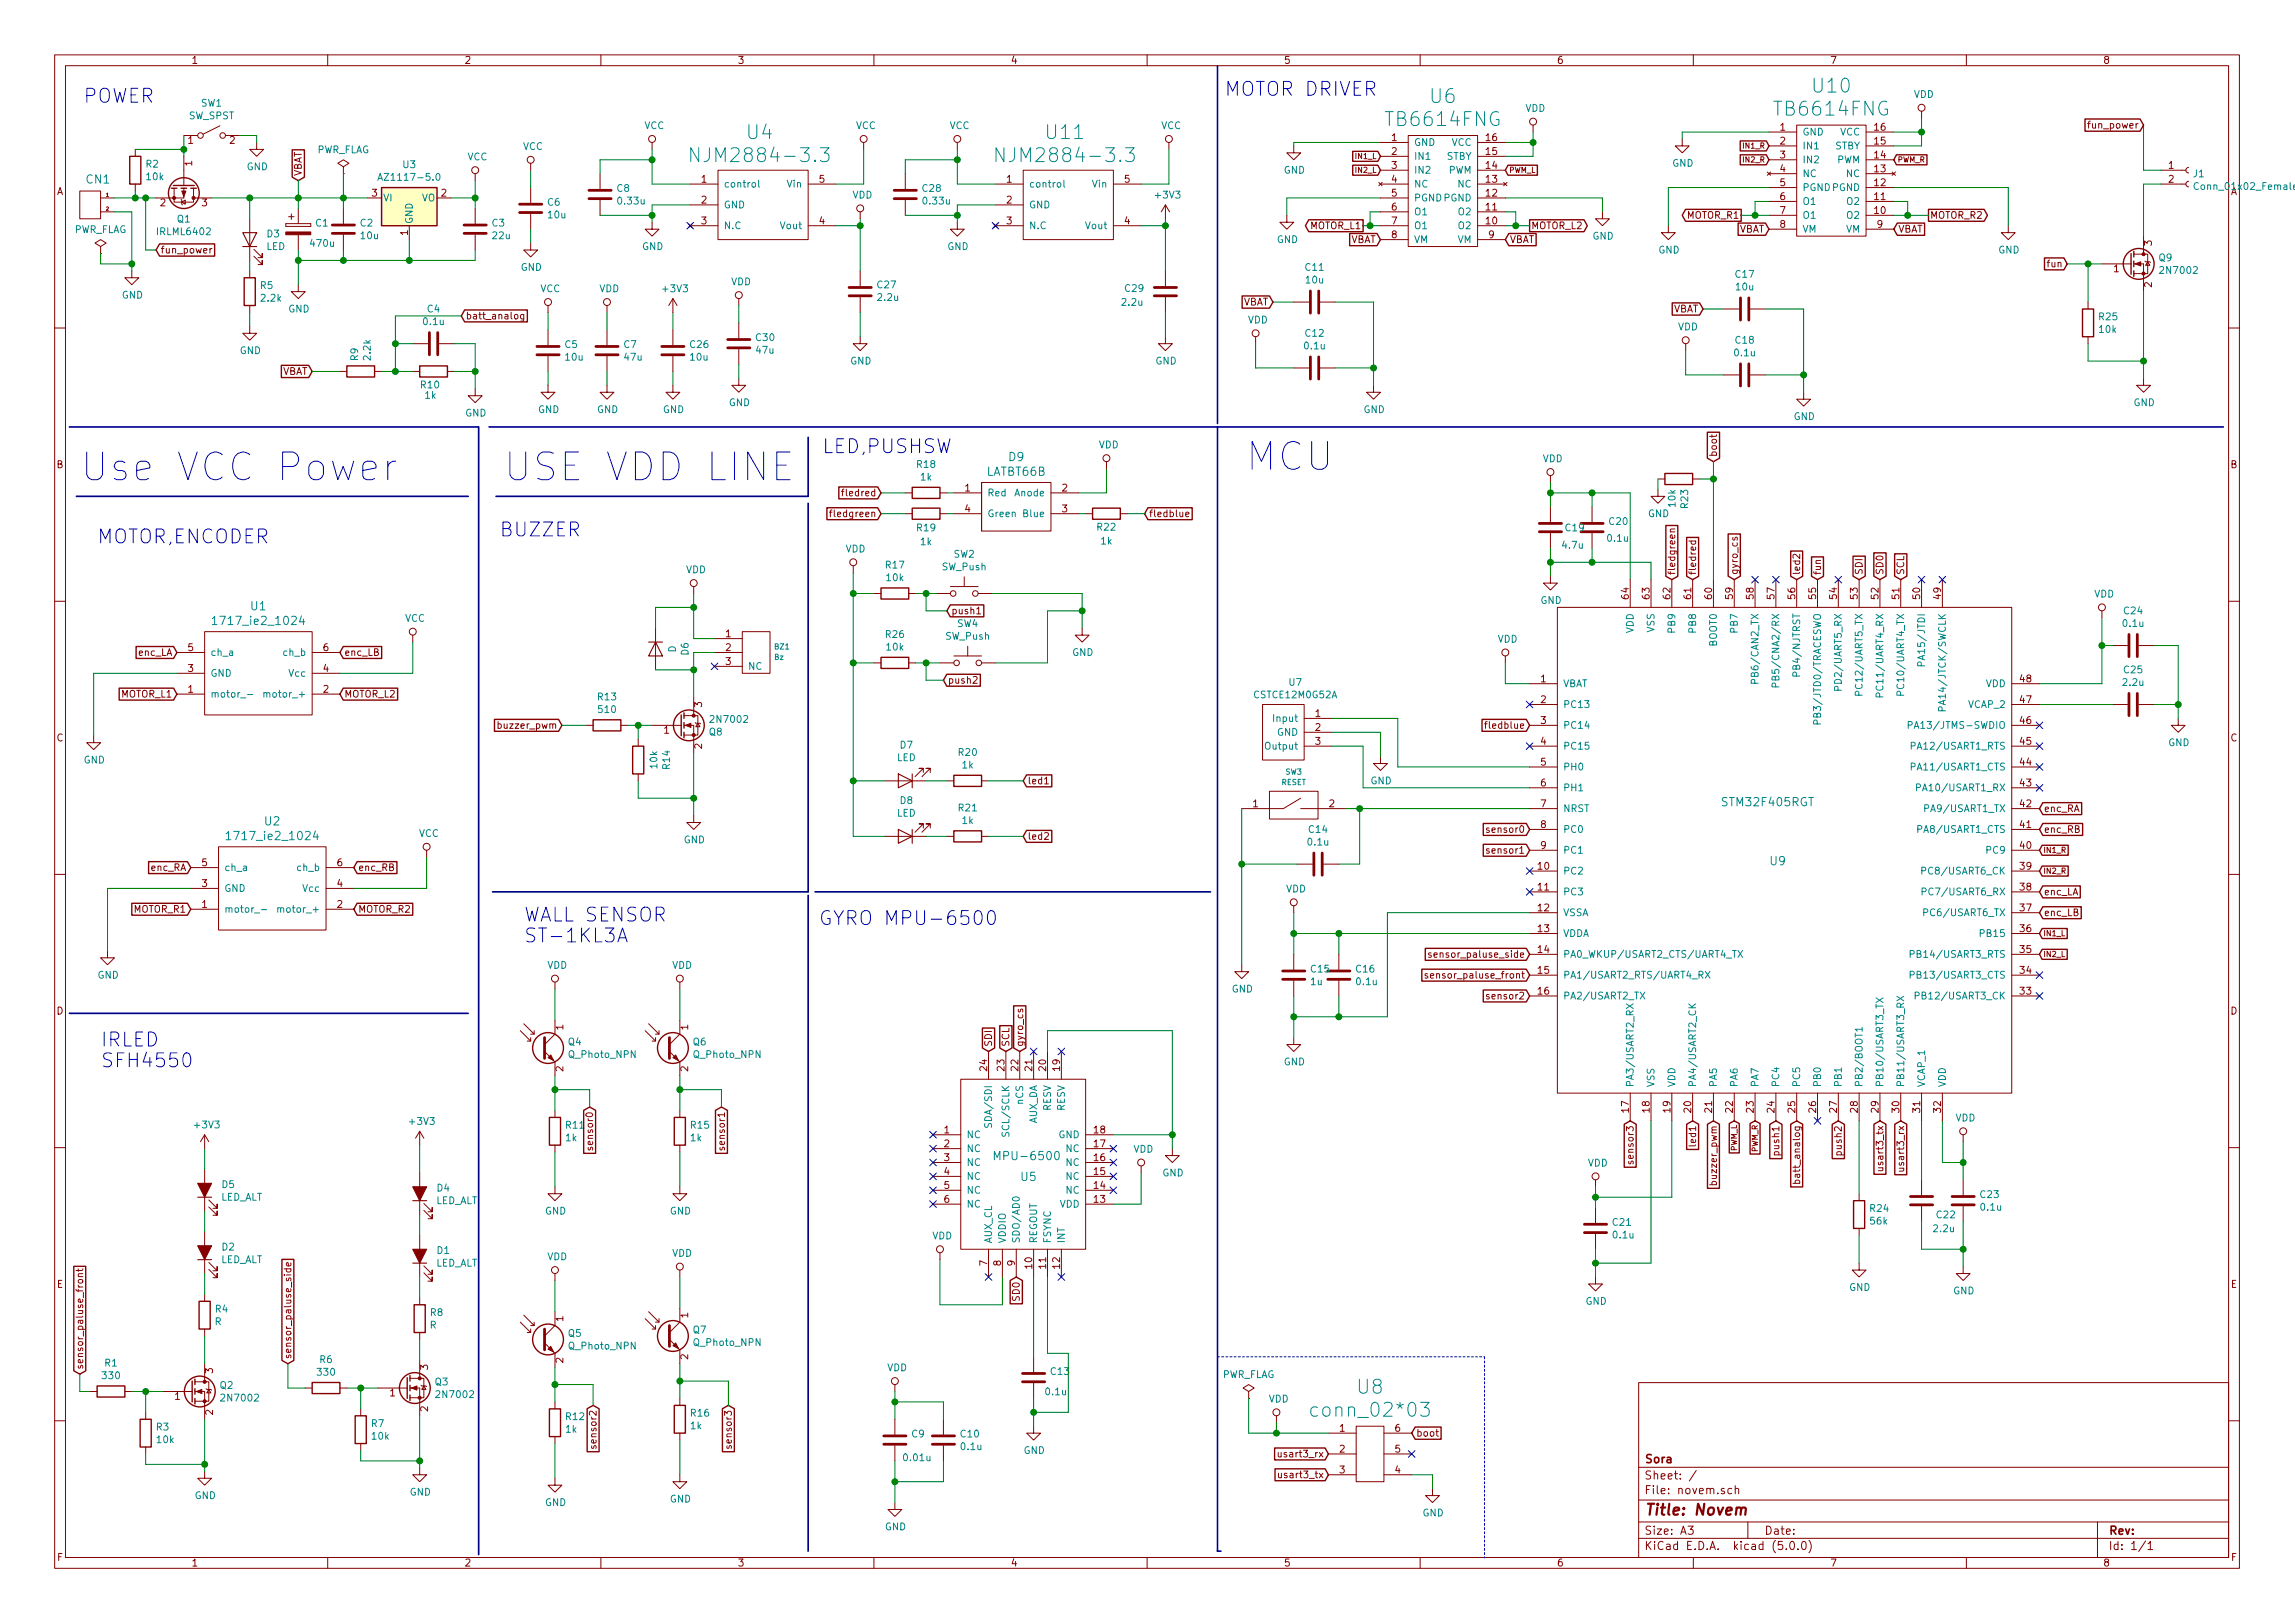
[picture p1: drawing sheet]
<svg xmlns="http://www.w3.org/2000/svg" width="420mm" height="297mm" viewBox="0 0 420 297" stroke-linecap="round" stroke-linejoin="round" font-family="sans-serif">
<defs><g id="words">
<g font-size="7.1" fill="#0000c2">
<text x="92.1" y="88">USE VDD LINE</text>
<text x="228" y="86.1">MCU</text>
</g>
<text font-size="7" fill="#0000c2" x="14.6" y="88">Use VCC Power</text>
<g font-size="3.5" fill="#0000c2">
<text x="224.2" y="17.6">MOTOR DRIVER</text>
<text x="15.2" y="18.8">POWER</text>
<text x="150.5" y="83">LED,PUSHSW</text>
<text x="17.8" y="99.5">MOTOR,ENCODER</text>
<text x="91.4" y="98.2">BUZZER</text>
<text x="95.9" y="168.7">WALL SENSOR</text>
<text x="95.9" y="172.5">ST-1KL3A</text>
<text x="149.9" y="169.3">GYRO MPU-6500</text>
<text x="18.4" y="191.6">IRLED</text>
<text x="18.4" y="195.4">SFH4550</text>
</g>
<g font-size="3.5" fill="#008484">
<text x="332.1" y="17">U10</text>
<text x="254.2" y="23.1">TB6614FNG</text>
<text x="261.9" y="18.9">U6</text>
<text x="325.3" y="21.2">TB6614FNG</text>
<text x="128.3" y="29.7">NJM2884-3.3</text>
<text x="136.8" y="25.5">U4</text>
<text x="184.2" y="29.7">NJM2884-3.3</text>
<text x="191.7" y="25.5">U11</text>
<text x="248.6" y="255.1">U8</text>
<text x="241" y="259.3">conn_02*03</text>
</g>
<text font-size="2.8" fill="#840000" x="301" y="277.3">Title: Novem</text>
<g font-size="2.1" fill="#008484">
<text x="15.8" y="33.6">CN1</text>
<text x="180.6" y="87.1">LATBT66B</text>
<text x="184.7" y="84.4">D9</text>
<text x="45.9" y="111.7">U1</text>
<text x="39.9" y="114.4">1717_ie2_1024</text>
<text x="315.5" y="147.6">STM32F405RGT</text>
<text x="42.5" y="153.8">1717_ie2_1024</text>
<text x="48.5" y="151.1">U2</text>
<text x="324.1" y="158.4">U9</text>
<text x="182.9" y="212.3">MPU-6500</text>
<text x="186.9" y="216.1">U5</text>
</g>
<g font-size="2.1" fill="#840000">
<text x="301" y="267.8">Sora</text>
<text x="301" y="273.5">File: novem.sch</text>
<text x="301" y="270.8">Sheet: /</text>
<text x="301" y="280.9">Size: A3</text>
<text x="323" y="280.9">Date:</text>
<text x="386" y="280.9">Rev:</text>
<text x="301" y="283.7">KiCad E.D.A. kicad (5.0.0)</text>
<text x="386" y="283.7">Id: 1/1</text>
</g>
<g font-size="1.8" fill="#840000">
<text x="35" y="11.7">1</text>
<text x="85" y="11.7">2</text>
<text x="135" y="11.7">3</text>
<text x="185" y="11.7">4</text>
<text x="235" y="11.7">5</text>
<text x="285" y="11.7">6</text>
<text x="335" y="11.7">7</text>
<text x="385" y="11.7">8</text>
<text x="325.9" y="23.9">1</text>
<text x="343.2" y="23.9">16</text>
<text x="382.7" y="23.5">fun_power</text>
<text x="34.4" y="26.3">1</text>
<text x="42.1" y="26.3">2</text>
<text x="254.8" y="25.8">1</text>
<text x="254.8" y="28.4">2</text>
<text x="272.1" y="28.4">15</text>
<text x="272.1" y="25.8">16</text>
<text x="325.9" y="26.5">2</text>
<text x="325.9" y="29">3</text>
<text x="343.2" y="29">14</text>
<text x="343.2" y="26.5">15</text>
<text x="10.4" y="35.7">A</text>
<text x="35.2" y="30.4" transform="rotate(-90 35.2 30.4)">1</text>
<text x="55.2" y="32.3" transform="rotate(-90 55.2 32.3)">VBAT</text>
<text x="68.1" y="36">3</text>
<text x="80.8" y="36">2</text>
<text x="128.4" y="33.4">1</text>
<text x="150" y="33.4">5</text>
<text x="184.3" y="33.4">1</text>
<text x="205.9" y="33.4">5</text>
<text x="254.8" y="30.9">3</text>
<text x="254.8" y="33.4">4</text>
<text x="254.8" y="36">5</text>
<text x="272.1" y="36">12</text>
<text x="272.1" y="33.4">13</text>
<text x="272.1" y="30.9">14</text>
<text x="325.9" y="31.5">4</text>
<text x="325.9" y="34.1">5</text>
<text x="343.2" y="34.1">12</text>
<text x="343.2" y="31.5">13</text>
<text x="397" y="30.9">1</text>
<text x="397" y="33.4">2</text>
<text x="29.4" y="37.8">2</text>
<text x="37" y="37.8">3</text>
<text x="128.4" y="37.2">2</text>
<text x="128.4" y="41.1">3</text>
<text x="150" y="41.1">4</text>
<text x="184.3" y="37.2">2</text>
<text x="184.3" y="41.1">3</text>
<text x="205.9" y="41.1">4</text>
<text x="254.8" y="38.5">6</text>
<text x="254.8" y="41.1">7</text>
<text x="272.1" y="41.1">10</text>
<text x="272.1" y="38.5">11</text>
<text x="325.9" y="36.6">6</text>
<text x="325.9" y="39.2">7</text>
<text x="325.9" y="41.7">8</text>
<text x="343.2" y="39.2">10</text>
<text x="343.2" y="36.6">11</text>
<text x="343.7" y="41.7">9</text>
<text x="29.4" y="46.4">fun_power</text>
<text x="74.7" y="43.1" transform="rotate(-90 74.7 43.1)">1</text>
<text x="247.1" y="44.5">VBAT</text>
<text x="254.8" y="43.6">8</text>
<text x="272.6" y="43.6">9</text>
<text x="276.4" y="44.5">VBAT</text>
<text x="318.2" y="42.6">VBAT</text>
<text x="347.5" y="42.6">VBAT</text>
<text x="394" y="45" transform="rotate(-90 394 45)">3</text>
<text x="387" y="49.8">1</text>
<text x="394" y="52.6" transform="rotate(-90 394 52.6)">2</text>
<text x="227.4" y="55.9">VBAT</text>
<text x="306.2" y="57.2">VBAT</text>
<text x="51.5" y="68.6">VBAT</text>
<text x="314.3" y="83.7" transform="rotate(-90 314.3 83.7)">boot</text>
<text x="10.4" y="85.7">B</text>
<text x="176.7" y="90">1</text>
<text x="194.5" y="90">2</text>
<text x="408.4" y="85.7">B</text>
<text x="176.7" y="93.8">4</text>
<text x="194.5" y="93.8">3</text>
<text x="318.1" y="105.3" transform="rotate(-90 318.1 105.3)">gyro_cs</text>
<text x="341" y="105.3" transform="rotate(-90 341 105.3)">SDI</text>
<text x="344.8" y="105.3" transform="rotate(-90 344.8 105.3)">SD0</text>
<text x="348.6" y="105.3" transform="rotate(-90 348.6 105.3)">SCL</text>
<text x="298.2" y="109.6" transform="rotate(-90 298.2 109.6)">64</text>
<text x="302" y="109.6" transform="rotate(-90 302 109.6)">63</text>
<text x="305.8" y="109.6" transform="rotate(-90 305.8 109.6)">62</text>
<text x="309.6" y="109.6" transform="rotate(-90 309.6 109.6)">61</text>
<text x="313.4" y="109.6" transform="rotate(-90 313.4 109.6)">60</text>
<text x="317.2" y="109.6" transform="rotate(-90 317.2 109.6)">59</text>
<text x="321.1" y="109.6" transform="rotate(-90 321.1 109.6)">58</text>
<text x="324.9" y="109.6" transform="rotate(-90 324.9 109.6)">57</text>
<text x="328.7" y="109.6" transform="rotate(-90 328.7 109.6)">56</text>
<text x="332.5" y="109.6" transform="rotate(-90 332.5 109.6)">55</text>
<text x="336.3" y="109.6" transform="rotate(-90 336.3 109.6)">54</text>
<text x="340.1" y="109.6" transform="rotate(-90 340.1 109.6)">53</text>
<text x="343.9" y="109.6" transform="rotate(-90 343.9 109.6)">52</text>
<text x="347.7" y="109.6" transform="rotate(-90 347.7 109.6)">51</text>
<text x="351.5" y="109.6" transform="rotate(-90 351.5 109.6)">50</text>
<text x="355.3" y="109.6" transform="rotate(-90 355.3 109.6)">49</text>
<text x="34.4" y="119.2">5</text>
<text x="59.2" y="119.2">6</text>
<text x="132.9" y="116.6">1</text>
<text x="132.9" y="119.2">2</text>
<text x="34.4" y="123">3</text>
<text x="59.2" y="123">4</text>
<text x="132.9" y="121.7">3</text>
<text x="282.1" y="124.9">1</text>
<text x="369.9" y="124.9">48</text>
<text x="34.4" y="126.8">1</text>
<text x="59.2" y="126.8">2</text>
<text x="128.5" y="129.4" transform="rotate(-90 128.5 129.4)">3</text>
<text x="240.8" y="131.2">1</text>
<text x="282.1" y="128.7">2</text>
<text x="369.9" y="128.7">47</text>
<text x="10.4" y="135.7">C</text>
<text x="121.6" y="134.3">1</text>
<text x="128.5" y="137" transform="rotate(-90 128.5 137)">2</text>
<text x="240.8" y="133.8">2</text>
<text x="240.8" y="136.3">3</text>
<text x="282.1" y="132.5">3</text>
<text x="282.1" y="136.3">4</text>
<text x="369.9" y="136.3">45</text>
<text x="369.9" y="132.5">46</text>
<text x="408.4" y="135.7">C</text>
<text x="282.1" y="140.1">5</text>
<text x="282.1" y="143.9">6</text>
<text x="369.9" y="143.9">43</text>
<text x="369.9" y="140.1">44</text>
<text x="229.4" y="147.7">1</text>
<text x="243.4" y="147.7">2</text>
<text x="282.1" y="147.7">7</text>
<text x="369.9" y="147.7">42</text>
<text x="282.1" y="151.5">8</text>
<text x="282.1" y="155.4">9</text>
<text x="369.9" y="155.4">40</text>
<text x="369.9" y="151.5">41</text>
<text x="37" y="158.5">5</text>
<text x="61.7" y="158.5">6</text>
<text x="281.6" y="159.2">10</text>
<text x="369.9" y="159.2">39</text>
<text x="37" y="166.2">1</text>
<text x="37" y="162.3">3</text>
<text x="61.7" y="166.2">2</text>
<text x="61.7" y="162.3">4</text>
<text x="281.6" y="163">11</text>
<text x="281.6" y="166.8">12</text>
<text x="369.9" y="166.8">37</text>
<text x="369.9" y="163">38</text>
<text x="281.6" y="170.6">13</text>
<text x="369.9" y="170.6">36</text>
<text x="281.6" y="174.4">14</text>
<text x="281.6" y="178.2">15</text>
<text x="369.9" y="178.2">34</text>
<text x="369.9" y="174.4">35</text>
<text x="10.4" y="185.7">D</text>
<text x="281.6" y="182">16</text>
<text x="369.9" y="182">33</text>
<text x="408.4" y="185.7">D</text>
<text x="103.1" y="188.5" transform="rotate(-90 103.1 188.5)">1</text>
<text x="126" y="188.5" transform="rotate(-90 126 188.5)">1</text>
<text x="181.6" y="191.7" transform="rotate(-90 181.6 191.7)">SDI</text>
<text x="184.8" y="191.7" transform="rotate(-90 184.8 191.7)">SCL</text>
<text x="187.3" y="191.7" transform="rotate(-90 187.3 191.7)">gyro_cs</text>
<text x="103.1" y="196.1" transform="rotate(-90 103.1 196.1)">2</text>
<text x="126" y="196.1" transform="rotate(-90 126 196.1)">2</text>
<text x="180.7" y="195.9" transform="rotate(-90 180.7 195.9)">24</text>
<text x="183.9" y="195.9" transform="rotate(-90 183.9 195.9)">23</text>
<text x="186.4" y="195.9" transform="rotate(-90 186.4 195.9)">22</text>
<text x="189" y="195.9" transform="rotate(-90 189 195.9)">21</text>
<text x="191.5" y="195.9" transform="rotate(-90 191.5 195.9)">20</text>
<text x="194.1" y="195.9" transform="rotate(-90 194.1 195.9)">19</text>
<text x="298.2" y="203.6" transform="rotate(-90 298.2 203.6)">17</text>
<text x="302" y="203.6" transform="rotate(-90 302 203.6)">18</text>
<text x="305.8" y="203.6" transform="rotate(-90 305.8 203.6)">19</text>
<text x="309.6" y="203.6" transform="rotate(-90 309.6 203.6)">20</text>
<text x="313.4" y="203.6" transform="rotate(-90 313.4 203.6)">21</text>
<text x="317.2" y="203.6" transform="rotate(-90 317.2 203.6)">22</text>
<text x="321.1" y="203.6" transform="rotate(-90 321.1 203.6)">23</text>
<text x="324.9" y="203.6" transform="rotate(-90 324.9 203.6)">24</text>
<text x="328.7" y="203.6" transform="rotate(-90 328.7 203.6)">25</text>
<text x="332.5" y="203.6" transform="rotate(-90 332.5 203.6)">26</text>
<text x="336.3" y="203.6" transform="rotate(-90 336.3 203.6)">27</text>
<text x="340.1" y="203.6" transform="rotate(-90 340.1 203.6)">28</text>
<text x="343.9" y="203.6" transform="rotate(-90 343.9 203.6)">29</text>
<text x="347.7" y="203.6" transform="rotate(-90 347.7 203.6)">30</text>
<text x="351.5" y="203.6" transform="rotate(-90 351.5 203.6)">31</text>
<text x="355.3" y="203.6" transform="rotate(-90 355.3 203.6)">32</text>
<text x="172.9" y="207.4">1</text>
<text x="172.9" y="210">2</text>
<text x="200.3" y="210">17</text>
<text x="200.3" y="207.4">18</text>
<text x="172.9" y="212.5">3</text>
<text x="172.9" y="215">4</text>
<text x="200.3" y="215">15</text>
<text x="200.3" y="212.5">16</text>
<text x="325.8" y="211.1" transform="rotate(-90 325.8 211.1)">push1</text>
<text x="337.2" y="211.1" transform="rotate(-90 337.2 211.1)">push2</text>
<text x="172.9" y="217.6">5</text>
<text x="172.9" y="220.1">6</text>
<text x="200.3" y="220.1">13</text>
<text x="200.3" y="217.6">14</text>
<text x="180.7" y="231.7" transform="rotate(-90 180.7 231.7)">7</text>
<text x="183.3" y="231.7" transform="rotate(-90 183.3 231.7)">8</text>
<text x="185.8" y="231.7" transform="rotate(-90 185.8 231.7)">9</text>
<text x="189" y="232.1" transform="rotate(-90 189 232.1)">10</text>
<text x="191.5" y="232.1" transform="rotate(-90 191.5 232.1)">11</text>
<text x="194.1" y="232.1" transform="rotate(-90 194.1 232.1)">12</text>
<text x="10.4" y="235.7">E</text>
<text x="186.7" y="237.9" transform="rotate(-90 186.7 237.9)">SD0</text>
<text x="408.4" y="235.7">E</text>
<text x="103.1" y="241.8" transform="rotate(-90 103.1 241.8)">1</text>
<text x="126" y="241.2" transform="rotate(-90 126 241.2)">1</text>
<text x="39" y="251.3" transform="rotate(-90 39 251.3)">3</text>
<text x="78.4" y="250.7" transform="rotate(-90 78.4 250.7)">3</text>
<text x="103.1" y="249.4" transform="rotate(-90 103.1 249.4)">2</text>
<text x="126" y="248.8" transform="rotate(-90 126 248.8)">2</text>
<text x="32" y="256.2">1</text>
<text x="71.4" y="255.6">1</text>
<text x="39" y="259" transform="rotate(-90 39 259)">2</text>
<text x="78.4" y="258.3" transform="rotate(-90 78.4 258.3)">2</text>
<text x="245.3" y="262">1</text>
<text x="255.4" y="262">6</text>
<text x="259.2" y="262.9">boot</text>
<text x="245.3" y="265.8">2</text>
<text x="245.3" y="269.7">3</text>
<text x="255.4" y="269.7">4</text>
<text x="255.4" y="265.8">5</text>
<text x="10.5" y="285.7">F</text>
<text x="35" y="286.7">1</text>
<text x="85" y="286.7">2</text>
<text x="135" y="286.7">3</text>
<text x="185" y="286.7">4</text>
<text x="235" y="286.7">5</text>
<text x="285" y="286.7">6</text>
<text x="335" y="286.7">7</text>
<text x="385" y="286.7">8</text>
<text x="408.5" y="285.7">F</text>
</g>
<g font-size="1.8" fill="#008484">
<text x="350.4" y="17.9">VDD</text>
<text x="34.5" y="21.8">SW_SPST</text>
<text x="36.8" y="19.5">SW1</text>
<text x="118" y="23.6">VCC</text>
<text x="156.7" y="23.6">VCC</text>
<text x="173.8" y="23.6">VCC</text>
<text x="212.6" y="23.6">VCC</text>
<text x="279.2" y="20.5">VDD</text>
<text x="57.9" y="28.1">PWR_FLAG</text>
<text x="85.6" y="29.3">VCC</text>
<text x="95.7" y="27.4">VCC</text>
<text x="258.8" y="26.7">GND</text>
<text x="258.8" y="29.2">IN1</text>
<text x="264.8" y="29.2">STBY</text>
<text x="265.8" y="26.7">VCC</text>
<text x="329.9" y="24.8">GND</text>
<text x="329.9" y="27.3">IN1</text>
<text x="329.9" y="29.9">IN2</text>
<text x="335.9" y="27.3">STBY</text>
<text x="336.3" y="29.9">PWM</text>
<text x="336.9" y="24.8">VCC</text>
<text x="26.7" y="30.7">R2</text>
<text x="26.9" y="33">10k</text>
<text x="45.2" y="31.2">GND</text>
<text x="70.3" y="33.1">AZ1117-5.0</text>
<text x="73.8" y="30.8">U3</text>
<text x="113" y="35.1">C8</text>
<text x="132.5" y="34.3">control</text>
<text x="144.2" y="34.3">Vin</text>
<text x="168.9" y="35.1">C28</text>
<text x="188.3" y="34.3">control</text>
<text x="200.1" y="34.3">Vin</text>
<text x="235" y="31.8">GND</text>
<text x="258.8" y="31.8">IN2</text>
<text x="258.8" y="34.3">NC</text>
<text x="265.2" y="31.8">PWM</text>
<text x="266.9" y="34.3">NC</text>
<text x="306.1" y="30.5">GND</text>
<text x="329.9" y="32.4">NC</text>
<text x="329.9" y="35">PGND PGND</text>
<text x="338" y="32.4">NC</text>
<text x="401.6" y="32.4">J1</text>
<text x="402.4" y="34.8">Conn_01x02_Female</text>
<text x="408.4" y="35.7">A</text>
<text x="32.5" y="40.7">Q1</text>
<text x="57.8" y="41.5">C1</text>
<text x="66" y="41.5">C2</text>
<text x="70.1" y="36.9">VI</text>
<text x="75.6" y="41.1" transform="rotate(-90 75.6 41.1)">GND</text>
<text x="77.2" y="36.9">VO</text>
<text x="90.1" y="41.5">C3</text>
<text x="100.3" y="37.7">C6</text>
<text x="100.4" y="40">10u</text>
<text x="113.3" y="37.4">0.33u</text>
<text x="132.5" y="38.1">GND</text>
<text x="132.5" y="41.9">N.C</text>
<text x="143" y="41.9">Vout</text>
<text x="156.1" y="36.3">VDD</text>
<text x="169.2" y="37.4">0.33u</text>
<text x="188.3" y="38.1">GND</text>
<text x="188.3" y="41.9">N.C</text>
<text x="198.9" y="41.9">Vout</text>
<text x="211.7" y="36.3">+3V3</text>
<text x="258.8" y="36.9">PGND PGND</text>
<text x="258.8" y="39.4">O1</text>
<text x="258.8" y="41.9">O1</text>
<text x="267.1" y="41.9">O2</text>
<text x="267.1" y="39.4">O2</text>
<text x="329.9" y="37.5">O1</text>
<text x="329.9" y="40">O1</text>
<text x="338.3" y="40">O2</text>
<text x="338.3" y="37.5">O2</text>
<text x="13.5" y="42.7">PWR_FLAG</text>
<text x="29" y="43">IRLML6402</text>
<text x="48.7" y="45.8">LED</text>
<text x="48.9" y="43.4">D3</text>
<text x="57" y="45.2">470u</text>
<text x="66.1" y="43.8">10u</text>
<text x="90.2" y="43.8">22u</text>
<text x="117.6" y="45.8">GND</text>
<text x="173.4" y="45.8">GND</text>
<text x="233.8" y="44.5">GND</text>
<text x="258.8" y="44.5">VM</text>
<text x="266.9" y="44.5">VM</text>
<text x="291.5" y="43.9">GND</text>
<text x="303.6" y="46.4">GND</text>
<text x="329.9" y="42.6">VM</text>
<text x="338" y="42.6">VM</text>
<text x="365.8" y="46.4">GND</text>
<text x="395.3" y="47.8">Q9</text>
<text x="47.7" y="52.9">R5</text>
<text x="95.3" y="49.6">GND</text>
<text x="98.9" y="53.5">VCC</text>
<text x="109.7" y="53.5">VDD</text>
<text x="121.5" y="53.5">+3V3</text>
<text x="133.8" y="52.2">VDD</text>
<text x="160.7" y="52.8">C27</text>
<text x="206" y="53.4">C29</text>
<text x="239" y="49.6">C11</text>
<text x="239.1" y="51.9">10u</text>
<text x="317.8" y="50.8">C17</text>
<text x="317.9" y="53.1">10u</text>
<text x="395.8" y="50.1">2N7002</text>
<text x="22.3" y="54.6">GND</text>
<text x="47.9" y="55.2">2.2k</text>
<text x="52.8" y="57.2">GND</text>
<text x="77.6" y="59.5">0.1u</text>
<text x="78.3" y="57.2">C4</text>
<text x="160.8" y="55.1">2.2u</text>
<text x="205.5" y="56">2.2u</text>
<text x="228.4" y="59.2">VDD</text>
<text x="384.3" y="58.6">R25</text>
<text x="43.9" y="64.8">GND</text>
<text x="67.9" y="65.8" transform="rotate(-90 67.9 65.8)">2.2k</text>
<text x="103.5" y="63.7">C5</text>
<text x="114.2" y="63.7">C7</text>
<text x="126.4" y="63.7">C26</text>
<text x="138.5" y="62.4">C30</text>
<text x="138.5" y="64.7">47u</text>
<text x="238.9" y="63.9">0.1u</text>
<text x="239" y="61.6">C12</text>
<text x="307.2" y="60.5">VDD</text>
<text x="317.7" y="65.2">0.1u</text>
<text x="317.8" y="62.9">C18</text>
<text x="384.4" y="60.9">10k</text>
<text x="65.6" y="66" transform="rotate(-90 65.6 66)">R9</text>
<text x="77.1" y="71.1">R10</text>
<text x="103.6" y="66">10u</text>
<text x="114.4" y="66">47u</text>
<text x="126.4" y="66">10u</text>
<text x="155.7" y="66.7">GND</text>
<text x="211.5" y="66.7">GND</text>
<text x="77.9" y="73">1k</text>
<text x="85.2" y="76.2">GND</text>
<text x="98.5" y="75.6">GND</text>
<text x="109.3" y="75.6">GND</text>
<text x="121.4" y="75.6">GND</text>
<text x="133.4" y="74.3">GND</text>
<text x="249.6" y="75.6">GND</text>
<text x="328.4" y="76.9">GND</text>
<text x="390.6" y="74.3">GND</text>
<text x="201.1" y="82.1">VDD</text>
<text x="167.9" y="85.6">R18</text>
<text x="168.6" y="87.9">1k</text>
<text x="282.4" y="84.6">VDD</text>
<text x="180.7" y="90.8">Red</text>
<text x="180.7" y="94.7">Green</text>
<text x="185.9" y="90.8">Anode</text>
<text x="187.6" y="94.7">Blue</text>
<text x="301.7" y="94.7">GND</text>
<text x="306.8" y="92.7" transform="rotate(-90 306.8 92.7)">10k</text>
<text x="309.1" y="93" transform="rotate(-90 309.1 93)">R23</text>
<text x="154.8" y="101.1">VDD</text>
<text x="167.9" y="97.2">R19</text>
<text x="168.6" y="99.8">1k</text>
<text x="200.9" y="97.1">R22</text>
<text x="201.6" y="99.7">1k</text>
<text x="286.2" y="100.4">4.7u</text>
<text x="286.7" y="97.2">C19</text>
<text x="294.4" y="99.1">0.1u</text>
<text x="294.7" y="96.1">C20</text>
<text x="125.6" y="104.9">VDD</text>
<text x="162.2" y="104">R17</text>
<text x="162.4" y="106.4">10k</text>
<text x="172.5" y="104.4">SW_Push</text>
<text x="174.6" y="102.1">SW2</text>
<text x="74.1" y="113.8">VCC</text>
<text x="282" y="110.5">GND</text>
<text x="383.4" y="109.4">VDD</text>
<text x="388.9" y="112.4">C24</text>
<text x="123.7" y="119.4" transform="rotate(-90 123.7 119.4)">D</text>
<text x="126.1" y="119.9" transform="rotate(-90 126.1 119.9)">D6</text>
<text x="162.2" y="116.7">R26</text>
<text x="162.4" y="119.1">10k</text>
<text x="173.1" y="117.1">SW_Push</text>
<text x="175.3" y="114.8">SW4</text>
<text x="274.2" y="117.6">VDD</text>
<text x="299.1" y="115.9" transform="rotate(-90 299.1 115.9)">VDD</text>
<text x="302.9" y="115.7" transform="rotate(-90 302.9 115.7)">VSS</text>
<text x="306.7" y="115.6" transform="rotate(-90 306.7 115.6)">PB9</text>
<text x="310.5" y="115.6" transform="rotate(-90 310.5 115.6)">PB8</text>
<text x="314.3" y="118.3" transform="rotate(-90 314.3 118.3)">BOOT0</text>
<text x="318.1" y="115.6" transform="rotate(-90 318.1 115.6)">PB7</text>
<text x="388.8" y="114.7">0.1u</text>
<text x="38.5" y="123.9">GND</text>
<text x="38.5" y="120.1">ch_a</text>
<text x="52" y="120.1">ch_b</text>
<text x="53" y="123.9">Vcc</text>
<text x="136.9" y="122.6">NC</text>
<text x="196.3" y="120.1">GND</text>
<text x="286.1" y="125.8">VBAT</text>
<text x="321.9" y="124.2" transform="rotate(-90 321.9 124.2)">PB6/CAN2_TX</text>
<text x="325.8" y="123.9" transform="rotate(-90 325.8 123.9)">PB5/CNA2/RX</text>
<text x="329.6" y="123" transform="rotate(-90 329.6 123)">PB4/NJTRST</text>
<text x="337.2" y="125.4" transform="rotate(-90 337.2 125.4)">PD2/UART5_RX</text>
<text x="352.4" y="120.9" transform="rotate(-90 352.4 120.9)">PA15/JTDI</text>
<text x="363.6" y="125.8">VDD</text>
<text x="388.8" y="125.5">2.2u</text>
<text x="388.9" y="123.2">C25</text>
<text x="38.5" y="127.7">motor_-</text>
<text x="49.1" y="127.7">motor_+</text>
<text x="109.5" y="128.2">R13</text>
<text x="109.7" y="130.5">510</text>
<text x="286.1" y="129.6">PC13</text>
<text x="333.4" y="131.3" transform="rotate(-90 333.4 131.3)">PB3/JTD0/TRACESWO</text>
<text x="341" y="126.2" transform="rotate(-90 341 126.2)">PC12/UART5_TX</text>
<text x="344.8" y="126.4" transform="rotate(-90 344.8 126.4)">PC11/UART4_RX</text>
<text x="348.6" y="126.2" transform="rotate(-90 348.6 126.2)">PC10/UART4_TX</text>
<text x="356.2" y="128.7" transform="rotate(-90 356.2 128.7)">PA14/JTCK/SWCLK</text>
<text x="360.4" y="129.6">VCAP_2</text>
<text x="129.9" y="134.6">Q8</text>
<text x="130.4" y="132.3">2N7002</text>
<text x="164.8" y="137">D7</text>
<text x="232" y="137.2">Output</text>
<text x="233.4" y="132.1">Input</text>
<text x="233.8" y="134.7">GND</text>
<text x="286.1" y="133.4">PC14</text>
<text x="286.1" y="137.2">PC15</text>
<text x="350.8" y="137.2">PA12/USART1_RTS</text>
<text x="351.1" y="133.4">PA13/JTMS-SWDIO</text>
<text x="397" y="136.6">GND</text>
<text x="15.3" y="139.7">GND</text>
<text x="120.3" y="140.6" transform="rotate(-90 120.3 140.6)">10k</text>
<text x="122.7" y="140.7" transform="rotate(-90 122.7 140.7)">R14</text>
<text x="164.2" y="139.3">LED</text>
<text x="175.5" y="138.3">R20</text>
<text x="176.2" y="140.7">1k</text>
<text x="250.9" y="143.5">GND</text>
<text x="286.1" y="141">PH0</text>
<text x="350.8" y="141">PA11/USART1_CTS</text>
<text x="164.2" y="149.5">LED</text>
<text x="164.8" y="147.2">D8</text>
<text x="175.5" y="148.5">R21</text>
<text x="286.1" y="144.8">PH1</text>
<text x="286.1" y="148.6">NRST</text>
<text x="351.8" y="144.8">PA10/USART1_RX</text>
<text x="353" y="148.6">PA9/USART1_TX</text>
<text x="76.7" y="153.2">VCC</text>
<text x="125.2" y="154.3">GND</text>
<text x="176.2" y="150.8">1k</text>
<text x="239.5" y="154.7">0.1u</text>
<text x="239.7" y="152.4">C14</text>
<text x="286.1" y="152.4">PC0</text>
<text x="351.8" y="152.4">PA8/USART1_CTS</text>
<text x="41" y="159.4">ch_a</text>
<text x="54.5" y="159.4">ch_b</text>
<text x="286.1" y="156.2">PC1</text>
<text x="286.1" y="160.1">PC2</text>
<text x="352.7" y="160.1">PC8/USART6_CK</text>
<text x="363.9" y="156.2">PC9</text>
<text x="41" y="167">motor_-</text>
<text x="41" y="163.2">GND</text>
<text x="51.6" y="167">motor_+</text>
<text x="55.5" y="163.2">Vcc</text>
<text x="235.4" y="163.3">VDD</text>
<text x="286.1" y="163.9">PC3</text>
<text x="286.1" y="167.7">VSSA</text>
<text x="352.8" y="163.9">PC7/USART6_RX</text>
<text x="353" y="167.7">PC6/USART6_TX</text>
<text x="286.1" y="171.5">VDDA</text>
<text x="362.9" y="171.5">PB15</text>
<text x="17.9" y="179.1">GND</text>
<text x="100.2" y="177.3">VDD</text>
<text x="123" y="177.3">VDD</text>
<text x="240.1" y="178">C15</text>
<text x="248.3" y="178">C16</text>
<text x="286.1" y="175.3">PA0_WKUP/USART2_CTS/UART4_TX</text>
<text x="286.1" y="179.1">PA1/USART2_RTS/UART4_RX</text>
<text x="350.8" y="179.1">PB13/USART3_CTS</text>
<text x="350.8" y="175.3">PB14/USART3_RTS</text>
<text x="225.5" y="181.6">GND</text>
<text x="240" y="180.3">1u</text>
<text x="248.4" y="180.3">0.1u</text>
<text x="286.1" y="182.9">PA2/USART2_TX</text>
<text x="351.8" y="182.9">PB12/USART3_CK</text>
<text x="104.1" y="191.3">Q4</text>
<text x="126.9" y="191.3">Q6</text>
<text x="104.2" y="193.6">Q_Photo_NPN</text>
<text x="127.1" y="193.6">Q_Photo_NPN</text>
<text x="235" y="195">GND</text>
<text x="187.3" y="202.1" transform="rotate(-90 187.3 202.1)">nCS</text>
<text x="192.4" y="203.4" transform="rotate(-90 192.4 203.4)">RESV</text>
<text x="194.9" y="203.4" transform="rotate(-90 194.9 203.4)">RESV</text>
<text x="299.1" y="199" transform="rotate(-90 299.1 199)">PA3/USART2_RX</text>
<text x="302.9" y="199" transform="rotate(-90 302.9 199)">VSS</text>
<text x="306.7" y="199" transform="rotate(-90 306.7 199)">VDD</text>
<text x="310.5" y="199" transform="rotate(-90 310.5 199)">PA4/USART2_CK</text>
<text x="314.3" y="199" transform="rotate(-90 314.3 199)">PA5</text>
<text x="318.1" y="199" transform="rotate(-90 318.1 199)">PA6</text>
<text x="321.9" y="199" transform="rotate(-90 321.9 199)">PA7</text>
<text x="325.8" y="199" transform="rotate(-90 325.8 199)">PC4</text>
<text x="329.6" y="199" transform="rotate(-90 329.6 199)">PC5</text>
<text x="333.4" y="199" transform="rotate(-90 333.4 199)">PB0</text>
<text x="337.2" y="199" transform="rotate(-90 337.2 199)">PB1</text>
<text x="341" y="199" transform="rotate(-90 341 199)">PB2/BOOT1</text>
<text x="344.8" y="199" transform="rotate(-90 344.8 199)">PB10/USART3_TX</text>
<text x="348.6" y="199" transform="rotate(-90 348.6 199)">PB11/USART3_RX</text>
<text x="352.4" y="199" transform="rotate(-90 352.4 199)">VCAP_1</text>
<text x="356.2" y="199" transform="rotate(-90 356.2 199)">VDD</text>
<text x="35.8" y="206.5">+3V3</text>
<text x="75.1" y="205.9">+3V3</text>
<text x="103.6" y="208.9">1k</text>
<text x="103.7" y="206.6">R11</text>
<text x="126.5" y="208.9">1k</text>
<text x="126.5" y="206.6">R15</text>
<text x="176.9" y="208.3">NC</text>
<text x="181.6" y="205.7" transform="rotate(-90 181.6 205.7)">SDA/SDI</text>
<text x="184.8" y="207.4" transform="rotate(-90 184.8 207.4)">SCL/SCLK</text>
<text x="189.9" y="205.8" transform="rotate(-90 189.9 205.8)">AUX_DA</text>
<text x="193.8" y="208.3">GND</text>
<text x="358" y="205.2">VDD</text>
<text x="176.9" y="210.9">NC</text>
<text x="176.9" y="213.4">NC</text>
<text x="176.9" y="215.9">NC</text>
<text x="195.2" y="215.9">NC</text>
<text x="195.2" y="213.4">NC</text>
<text x="195.2" y="210.9">NC</text>
<text x="207.5" y="211">VDD</text>
<text x="212.8" y="215.3">GND</text>
<text x="290.7" y="213.5">VDD</text>
<text x="40.3" y="219.7">LED_ALT</text>
<text x="40.7" y="217.4">D5</text>
<text x="79.7" y="220.4">LED_ALT</text>
<text x="80" y="218.1">D4</text>
<text x="176.9" y="218.5">NC</text>
<text x="176.9" y="221">NC</text>
<text x="194" y="221">VDD</text>
<text x="195.2" y="218.5">NC</text>
<text x="342.4" y="221.8">R24</text>
<text x="362.6" y="219.3">C23</text>
<text x="362.7" y="221.6">0.1u</text>
<text x="99.8" y="222.3">GND</text>
<text x="122.6" y="222.3">GND</text>
<text x="170.7" y="226.8">VDD</text>
<text x="181.6" y="227.6" transform="rotate(-90 181.6 227.6)">AUX_CL</text>
<text x="184.1" y="227.6" transform="rotate(-90 184.1 227.6)">VDDIO</text>
<text x="186.7" y="227.6" transform="rotate(-90 186.7 227.6)">SDO/AD0</text>
<text x="189.9" y="227.6" transform="rotate(-90 189.9 227.6)">REGOUT</text>
<text x="192.4" y="227.6" transform="rotate(-90 192.4 227.6)">FSYNC</text>
<text x="194.9" y="227.6" transform="rotate(-90 194.9 227.6)">INT</text>
<text x="295.3" y="224.3">C21</text>
<text x="295.4" y="226.7">0.1u</text>
<text x="342.5" y="224.1">56k</text>
<text x="354.1" y="225.5">2.2u</text>
<text x="354.6" y="223">C22</text>
<text x="40.3" y="231.2">LED_ALT</text>
<text x="40.7" y="228.9">D2</text>
<text x="79.7" y="231.8">LED_ALT</text>
<text x="80" y="229.5">D1</text>
<text x="100.2" y="230.6">VDD</text>
<text x="123" y="230">VDD</text>
<text x="290.3" y="238.8">GND</text>
<text x="338.5" y="236.3">GND</text>
<text x="357.6" y="236.9">GND</text>
<text x="39.3" y="242.5">R</text>
<text x="39.4" y="240.2">R4</text>
<text x="78.7" y="243.2">R</text>
<text x="78.8" y="240.9">R8</text>
<text x="104.1" y="244.7">Q5</text>
<text x="126.9" y="244">Q7</text>
<text x="19.2" y="250.1">R1</text>
<text x="58.2" y="251.8">330</text>
<text x="58.6" y="249.5">R6</text>
<text x="104.2" y="247">Q_Photo_NPN</text>
<text x="127.1" y="246.3">Q_Photo_NPN</text>
<text x="162.4" y="251">VDD</text>
<text x="192.4" y="251.6">C13</text>
<text x="18.8" y="252.4">330</text>
<text x="40.3" y="254.2">Q2</text>
<text x="40.8" y="256.5">2N7002</text>
<text x="79.7" y="253.6">Q3</text>
<text x="80.2" y="255.9">2N7002</text>
<text x="191.5" y="255.4">0.1u</text>
<text x="223.6" y="252.2">PWR_FLAG</text>
<text x="232.3" y="256.7">VDD</text>
<text x="28.7" y="261.8">R3</text>
<text x="68" y="261.2">R7</text>
<text x="68.1" y="263.5">10k</text>
<text x="103.6" y="262.2">1k</text>
<text x="103.7" y="259.9">R12</text>
<text x="126.5" y="261.6">1k</text>
<text x="126.5" y="259.3">R16</text>
<text x="167" y="263.1">C9</text>
<text x="175.9" y="263.1">C10</text>
<text x="28.8" y="264.1">10k</text>
<text x="165.6" y="267.4">0.01u</text>
<text x="176" y="265.4">0.1u</text>
<text x="187.4" y="266.1">GND</text>
<text x="35.6" y="274.4">GND</text>
<text x="75" y="273.7">GND</text>
<text x="99.8" y="275.6">GND</text>
<text x="122.6" y="275">GND</text>
<text x="162" y="280.1">GND</text>
<text x="260.4" y="277.5">GND</text>
</g>
<g font-size="1.7" fill="#840000">
<text x="239.9" y="41.9">MOTOR_L1</text>
<text x="280.3" y="41.9">MOTOR_L2</text>
<text x="308.9" y="40">MOTOR_R1</text>
<text x="353.3" y="40">MOTOR_R2</text>
<text x="375" y="48.9">fun</text>
<text x="85.2" y="58.4">batt_analog</text>
<text x="152.7" y="94.6">fledgreen</text>
<text x="154.7" y="90.8">fledred</text>
<text x="210.3" y="94.6">fledblue</text>
<text x="306.7" y="105.3" transform="rotate(-90 306.7 105.3)">fledgreen</text>
<text x="310.5" y="105.3" transform="rotate(-90 310.5 105.3)">fledred</text>
<text x="329.5" y="105.3" transform="rotate(-90 329.5 105.3)">led2</text>
<text x="333.3" y="105.3" transform="rotate(-90 333.3 105.3)">fun</text>
<text x="174.1" y="112.4">push1</text>
<text x="25.3" y="120">enc_LA</text>
<text x="63" y="120">enc_LB</text>
<text x="173.5" y="125.1">push2</text>
<text x="22.2" y="127.6">MOTOR_L1</text>
<text x="63" y="127.6">MOTOR_L2</text>
<text x="91.7" y="133.4">buzzer_pwm</text>
<text x="272.6" y="133.4">fledblue</text>
<text x="188.1" y="143.5">led1</text>
<text x="374.1" y="148.6">enc_RA</text>
<text x="188.1" y="153.7">led2</text>
<text x="272.6" y="152.4">sensor0</text>
<text x="374.1" y="152.4">enc_RB</text>
<text x="27.7" y="159.4">enc_RA</text>
<text x="65.5" y="159.4">enc_RB</text>
<text x="272.6" y="156.2">sensor1</text>
<text x="24.5" y="167">MOTOR_R1</text>
<text x="65.5" y="167">MOTOR_R2</text>
<text x="374.1" y="167.7">enc_LB</text>
<text x="374.1" y="163.8">enc_LA</text>
<text x="262.2" y="179.1">sensor_paluse_front</text>
<text x="262.7" y="175.3">sensor_paluse_side</text>
<text x="272.6" y="182.9">sensor2</text>
<text x="310.5" y="209.4" transform="rotate(-90 310.5 209.4)">led1</text>
<text x="108.6" y="210" transform="rotate(-90 108.6 210)">sensor0</text>
<text x="132.7" y="210" transform="rotate(-90 132.7 210)">sensor1</text>
<text x="299.1" y="212.6" transform="rotate(-90 299.1 212.6)">sensor3</text>
<text x="329.5" y="215.6" transform="rotate(-90 329.5 215.6)">batt_analog</text>
<text x="344.8" y="213.6" transform="rotate(-90 344.8 213.6)">usart3_tx</text>
<text x="348.6" y="213.7" transform="rotate(-90 348.6 213.7)">usart3_rx</text>
<text x="314.3" y="216.3" transform="rotate(-90 314.3 216.3)">buzzer_pwm</text>
<text x="15.2" y="250.7" transform="rotate(-90 15.2 250.7)">sensor_paluse_front</text>
<text x="53.3" y="248.8" transform="rotate(-90 53.3 248.8)">sensor_paluse_side</text>
<text x="109.2" y="264.6" transform="rotate(-90 109.2 264.6)">sensor2</text>
<text x="134" y="264.6" transform="rotate(-90 134 264.6)">sensor3</text>
<text x="234.6" y="266.7">usart3_rx</text>
<text x="234.7" y="270.5">usart3_tx</text>
</g>
<g font-size="1.7" fill="#008484">
<text x="236" y="125.5">U7</text>
<text x="229.8" y="127.8">CSTCE12M0G52A</text>
</g>
<g font-size="1.4" fill="#840000">
<text x="248.3" y="29.1">IN1_L</text>
<text x="319.3" y="27.2">IN1_R</text>
<text x="319.3" y="29.7">IN2_R</text>
<text x="347.3" y="29.7">PWM_R</text>
<text x="248.3" y="31.6">IN2_L</text>
<text x="276.2" y="31.6">PWM_L</text>
<text x="374" y="156.1">IN1_R</text>
<text x="374" y="159.9">IN2_R</text>
<text x="374" y="171.3">IN1_L</text>
<text x="374" y="175.1">IN2_L</text>
<text x="318" y="210.8" transform="rotate(-90 318 210.8)">PWM_L</text>
<text x="321.8" y="210.9" transform="rotate(-90 321.8 210.9)">PWM_R</text>
</g>
<g font-size="1.4" fill="#008484">
<text x="141.9" y="118.9">BZ1</text>
<text x="141.8" y="120.8">Bz</text>
<text x="234.6" y="143.7">RESET</text>
<text x="235.4" y="141.8">SW3</text>
</g>
<g font-size=".9" fill="#840000">
<text x="19.5" y="36">1</text>
<text x="19.5" y="38.5">2</text>
</g>
</g></defs>
<g fill="none" stroke="#840000" stroke-width=".18">
<path d="M10 10h400v277h-400zM12 12h396v273.1h-396zM60 10v2M110 10v2M160 10v2M210 10v2M260 10v2M310 10v2M360 10v2M14.6 35h3.8v5h-3.8zM18.4 36.2h2.6M18.4 38.8h2.6"/>
<path d="M24.8 27.3v1.3M24.8 33.7v1.3M31.9 34.5v2.5h3.5v-.8M33.1 36.5l.2 .1v.8l.1 .1M33.3 37l.6-.4v.8zM33.7 34.5v1.7h-5.1M33.7 28.6v5.3M33.7 24.8h2.5M35.4 36.2h3.3M35.4 34.5v1.7M40.3 23l-3.1 1.5M41.3 24.8h2.5"/>
<path d="M47 26.1v1.2h1.3l-1.3 1.3-1.3-1.3h1.3M52.8 39.7h1M53.3 39.2v1M54.6 38.1v2.8M62.9 30.5l1-.6-1-.7-1.1 .7 1.1 .6v1.3M62.9 31.8h.1M62.9 38.1v2.8M67.3 36.2h2.5M80 36.2h2.5M87 31.8v1.3M87 38.1v2.8M97.2 29.9v1.3"/>
<path d="M97.2 34.3v2.8M97.2 39.2v2.7M109.9 31.8v2.8M109.9 36.6v2.8M119.4 26.1v1.2M126.4 33.7h5M126.4 37.5h5M131.4 31.2h16.6v12.7h-16.6zM148 33.7h5M157.5 38.8v1.2M158.1 26.1v1.2M165.7 31.8v2.8"/>
<path d="M165.7 36.6v2.8M175.3 26.1v1.2M182.2 33.7h5.1M182.2 37.5h5.1M187.3 31.2h16.5v12.7h-16.5zM203.8 33.7h5.1M213.4 37.5v2.5M213.4 37.5l-.8 1.3M213.4 37.5l.7 1.3M214 26.1v1.2M235.6 39.4v1.3h1.3l-1.3 1.2-1.3-1.2h1.3M236.9 26.7v1.3h1.2l-1.2 1.2-1.3-1.2h1.3"/>
<path d="M252.4 33.4l.6 .6M252.7 36.2h5.1M252.7 38.8h5.1M252.7 33.7h5.1M252.7 31.2h5.1M252.7 26.1h5.1M252.7 28.6h5.1M253 33.4l-.6 .6M257.8 24.8h12.7v20.3h-12.7zM270.5 36.2h5.1M270.5 38.8h5.1M270.5 33.7h5.1"/>
<path d="M270.5 31.2h5.1M270.5 26.1h5.1M270.5 28.6h5.1M275.3 33.4l.6 .6M275.9 33.4l-.6 .6M280.7 22.9v1.3M293.4 38.8v1.2h1.2l-1.2 1.3-1.3-1.3h1.3M308 25.4v1.3h1.2l-1.2 1.3-1.3-1.3h1.3M323.5 31.5l.7 .6M323.8 24.2h5.1M323.8 39.4h5.1M323.8 36.9h5.1"/>
<path d="M323.8 34.3h5.1M323.8 31.8h5.1M323.8 29.2h5.1M323.8 26.7h5.1M324.2 31.5l-.7 .6M328.9 22.9h12.7v20.3h-12.7zM341.6 24.2h5.1M341.6 39.4h5.1M341.6 36.9h5.1M341.6 34.3h5.1M341.6 31.8h5.1M341.6 29.2h5.1"/>
<path d="M341.6 26.7h5.1M346.4 31.5l.6 .6M347 31.5l-.6 .6M351.8 20.4v1.2M395.6 33.7h4.6M395.6 31.2h4.6M400.7 33.2l-.3 .1-.2 .3 .1 .4 .4 .2M400.7 30.6l-.3 .1-.2 .4 .1 .4 .4 .2M18.4 45.1l1-.6-1-.6-1 .6 1 .6v1.3M18.4 46.4h.1M24.1 49.6v1.2h1.3l-1.3 1.3-1.2-1.3h1.2M38.4 45.5v.8"/>
<path d="M38.8 45.5l-.4 .2M45.7 59.7v1.3h1.3l-1.3 1.3-1.3-1.3h1.3M45.7 40v7.7M45.7 49.6v1.2M45.7 55.9v1.3M46.5 46.9l1.5 1.5v-.7v.7h-.8M46.5 45.6l1.5 1.6v-.8v.8h-.8M52.3 40.9v.5zM52.3 41.4h4.6zM52.3 40.9h4.6zM54.6 52.1v1.3h1.3l-1.3 1.2-1.3-1.2h1.3M54.6 43v2.8"/>
<path d="M56.9 40.9v.5zM62.9 43v2.8M74.9 41.3v2.6M87 43v2.8M94.3 57.6l.3-.1 .2 .3v.3l-.2 .3-.3-.1-.1-.2zM95.9 57.5v1.1l-.2 .2-.3-.1M95.9 57.6l-.4-.1-.2 .3 .1 .5 .1 .1 .4-.1M97.2 44.5v1.3h1.2l-1.2 1.2-1.3-1.2h1.3M100.3 55.9v1.3M111.1 55.9v1.3M119.4 40.7v1.2h1.2l-1.2 1.3-1.3-1.3h1.3M123.2 54.6l-.8 1.3"/>
<path d="M123.2 54.6v2.6M123.2 54.6l.8 1.3M126.1 41l.6 .6M126.4 41.3h5M126.7 41l-.6 .6M135.3 54.6v1.3M135.3 59.1v2.8M148 41.3h5M157.5 49.6v2.8M157.5 54.4v2.8M175.3 40.7v1.2h1.2l-1.2 1.3-1.3-1.3h1.3M181.9 41l.6 .6"/>
<path d="M182.2 41.3h5.1M182.5 41l-.6 .6M203.8 41.3h5.1M213.4 49.6v2.8M213.4 54.4v2.8M236.9 55.3h2.7M241.7 55.3h2.8M252.7 41.3h5.1M252.7 43.9h5.1M270.5 41.3h5.1M270.5 43.9h5.1M305.4 41.3v1.3h1.3l-1.3 1.3-1.2-1.3h1.2"/>
<path d="M315.6 56.6h2.8M320.4 56.6h2.8M323.8 41.9h5.1M341.6 41.9h5.1M367.7 41.3v1.3h1.2l-1.2 1.3-1.3-1.3h1.3M382.3 55.3v1.3M384.8 48.3h5.3M390.7 48.3h1.7v5.1M390.7 46.5h1.7M392.4 46.5h.8v3.6h-2.5M392.4 43.2v3.3M392.7 47.8l.1 .1h.8l.1 .1"/>
<path d="M393.2 47.9l.4 .7h-.8zM10 60h2M62.2 68h1.3M68.6 68h1.2M75.6 68h1.2M75.6 62.9h2.8M80.4 62.9h2.8M81.9 68h1.3M87 71.2v1.2h1.3l-1.3 1.3-1.3-1.3h1.3M100.3 70.5v1.3h1.3l-1.3 1.3-1.2-1.3h1.2M100.3 60.4v2.8M100.3 65.2v2.8"/>
<path d="M111.1 70.5v1.3h1.3l-1.3 1.3-1.2-1.3h1.2M111.1 60.4v2.8M111.1 65.2v2.8M123.2 70.5v1.3h1.3l-1.3 1.3-1.3-1.3h1.3M123.2 60.4v2.8M123.2 65.2v2.8M135.3 69.3v1.2h1.2l-1.2 1.3-1.3-1.3h1.3M135.3 63.9v2.8M157.5 61.6v1.3h1.2l-1.2 1.3-1.3-1.3h1.3M213.4 61.6v1.3h1.2l-1.2 1.3-1.3-1.3h1.3M229.9 61.6v1.3M236.9 67.3h2.7"/>
<path d="M241.7 67.3h2.8M251.5 70.5v1.3h1.2l-1.2 1.3-1.3-1.3h1.3M308.6 62.9v1.3M313.4 79.6v.4M314.2 79.6l-.1 .3h-1.1M315.6 68.6h2.8M320.4 68.6h2.8M330.2 71.8v1.3h1.3l-1.3 1.2-1.3-1.2h1.3M382.3 61.6v1.3M392.4 69.3v1.2h1.3l-1.3 1.3-1.2-1.3h1.2M408 60h2M151.8 93.7h.5"/>
<path d="M152.3 93.3l-.3 .2v1.1M154.1 89.9h.4M165.7 90.2h1.3M165.7 94h1.3M172.1 90.2h1.3M172.1 94h1.3M174.6 90.2h5.1M174.6 94h5.1M179.7 88.3v8.9zM179.7 88.3h12.7v8.9h-12.7zM192.4 90.2h5.1M192.4 94h5.1"/>
<path d="M198.8 94h1.2M202.6 84.5v1.3M205.1 94h1.3M217.1 94.1l.6-.1-.1-.2-.4-.1-.1 .2v.6h.5M283.8 87v1.3M283.8 92.7v2.8M283.8 97.6v2.8M291.5 92.7v2.8M291.5 97.6v2.8M303.5 89.6v1.2h1.3l-1.3 1.3-1.2-1.3h1.2M303.5 87.7h1.3M305.8 97.3h.8"/>
<path d="M306.6 96.8l-.8 .1v.3l.1 .1M309.2 99h1.2M309.7 99l-.1 .4 .2 .2h.5l.1-.2v-.4M309.9 87.7h1.2M317.3 98.4l-.1 .3 .2 .2 .2-.1 .1-.4h.3v.5M10 110h2M32.4 119.4h5.1M37.5 115.6h19.6v15.2h-19.6zM57.1 119.4h5.1M75.6 116.2v1.3M120 115v7.6M127 107.4v1.2"/>
<path d="M130.8 119.4h5.1M130.8 116.9h5.1M135.9 115.6h5.1v7.6h-5.1zM156.2 103.5v1.3M160 108.6h1.3M166.4 108.6h1.2M171.4 108.6h2.6M174 107.4h5.1M176.5 105.6v1.8M177.2 118.3v1.8M178.8 111.5l.4-.4v1.3M178.8 112.4h.7"/>
<path d="M179.1 108.6h2.5M198.1 115v1.2h1.3l-1.3 1.3-1.3-1.3h1.3M283.8 105.4v1.3h1.3l-1.3 1.3-1.2-1.3h1.2M285.1 111.2h83.2v88.9h-83.2zM298.4 106.1v5.1M302.3 106.1v5.1M306.1 106.1v5.1M309.9 106.1v5.1M313.7 106.1v5.1M317.5 106.1v5.1M321.3 106.1v5.1M325.1 106.1v5.1"/>
<path d="M328.9 106.1v5.1M329.5 101.4v.8l-.9-.8-.4 .3 .1 .4M332.7 106.1v5.1M336.5 106.1v5.1M340.4 106.1v5.1M344.2 106.1v5.1M348 106.1v5.1M351.8 106.1v5.1M355.6 106.1v5.1M384.8 111.8v1.3M386.7 118.1h2.8M391.5 118.1h2.8"/>
<path d="M408 110h2M17.1 134.7v1.2h1.3l-1.3 1.3-1.2-1.3h1.2M32.4 127h5.1M32.4 123.2h5.1M57.1 127h5.1M57.1 123.2h5.1M91.2 132.5h.3l.3 .2-.1 .5-.2 .1-.3-.1M91.2 132.1v1.2M107.3 132.8h1.3M113.7 132.8h1.2M116.8 135.3v1.3M119.4 132.8h5.3"/>
<path d="M125.2 132.8h1.8v5M125.2 131h1.8M127 131h.8v3.5h-2.6M127 127.7v3.3M127.3 132.2l.1 .2h.7l.2 .1M127.8 132.4l.3 .6h-.7zM130.8 122h5.1M160 121.3h1.3M166.4 121.3h1.2M172.1 121.3h2.5M174.6 120.1h5.1M178.2 123.9l.4-.1 .3 .4-.8 .9h.8"/>
<path d="M179.7 121.3h2.5M231.1 128.9h7.7v10.2h-7.7zM238.8 131.5h5M238.8 134h5M238.8 136.6h5M252.7 138.5v1.2h1.3l-1.3 1.3-1.2-1.3h1.2M271.8 132.5h.5M272.3 132.1l-.3 .1v1.1M275.6 120.1v1.2M280 132.8h5.1M280 136.6h5.1M280 128.9h5.1"/>
<path d="M280 125.1h5.1M368.3 132.8h5.1M368.3 136.6h5.1M368.3 128.9h5.1M368.3 125.1h5.1M386.7 128.9h2.8M391.5 128.9h2.8M398.8 131.5v1.3h1.2l-1.2 1.2-1.3-1.2h1.3M34.9 158.8h5.1M40 155h19.7v15.2h-19.7zM59.7 158.8h5.1M78.1 155.6v1.3"/>
<path d="M116.8 141.6v1.3M127 149.3v1.2h1.3l-1.3 1.3-1.3-1.3h1.3M161.9 142.9h7.6M161.9 153.1h7.6M169 141.4v-.8h-.7h.7l-1.5 1.5M169 151.5v-.7h-.7h.7l-1.5 1.5M170.3 141.4v-.8h-.8h.8l-1.5 1.5M170.3 151.5v-.7h-.8h.8l-1.5 1.5M173.4 142.9h1.2M173.4 153.1h1.2M179.7 142.9h1.3M179.7 153.1h1.3"/>
<path d="M191.2 152.5l.5-.1 .2 .1v.2l-.7 .9h.7M191.2 143.5h.7M232.4 144.8h8.9v5.1h-8.9zM237.5 158.2h2.8M238.1 146.1l-3.2 1.9h-7.6M238.1 148h8.3M242.3 158.2h2.8M280 148h5.1M280 140.4h5.1M280 144.2h5.1M280 151.8h5.1M280 155.6h5.1"/>
<path d="M280 159.4h5.1M368.3 148h5.1M368.3 140.4h5.1M368.3 144.2h5.1M368.3 151.8h5.1M368.3 155.6h5.1M368.3 159.4h5.1M10 160h2M19.7 174v1.3h1.3l-1.3 1.3-1.3-1.3h1.3M34.9 166.4h5.1M34.9 162.6h5.1M59.7 166.4h5.1"/>
<path d="M59.7 162.6h5.1M101.6 179.7v1.3M124.5 179.7v1.3M227.3 176.6v1.2h1.3l-1.3 1.3-1.2-1.3h1.2M236.9 165.8v1.2M236.9 174.7v2.8M236.9 179.5v2.8M245.1 174.7v2.8M245.1 179.5v2.8M261.3 178.2h-.2l-.2 .2 .5 .5-.2 .1h-.3M262 174.4h-.3l-.2 .2 .1 .1 .4 .2v.2h-.5M278.4 174.8l.5-.1v-.3h-.4l-.1 .2v.5h.5"/>
<path d="M278.6 178.2h.5M278.8 177.8v1.1l.3 .1M280 163.2h5.1M280 167h5.1M280 170.9h5.1M280 174.7h5.1M280 178.5h5.1M368.3 163.2h5.1M368.3 167h5.1M368.3 170.9h5.1M368.3 174.7h5.1M368.3 178.5h5.1"/>
<path d="M408 160h2M95.2 188.6l2 1.9v-.6M95.9 187.4l1.9 1.9v-.7M96.5 190.5h.7M97.2 189.3h.6M99.7 192.4l1.9 1.9v2.6M101.6 186.7v2.6l-1.9 1.9M118.1 188.6l1.9 1.9v-.6M118.7 187.4l1.9 1.9v-.7M119.4 190.5h.6M120 189.3h.6M122.6 192.4l1.9 1.9v2.6"/>
<path d="M124.5 186.7v2.6l-1.9 1.9M175.9 197.5h22.9v31.1h-22.9zM181 192.4v5.1M184.1 192.4v5.1M186.5 184.7l-.1 .3 .2 .2h.2l.1-.5h.3v.5M186.7 192.4v5.1M189.2 192.4v5.1M191.8 192.4v5.1M194.3 192.4v5.1M236.9 189.9v1.3h1.2l-1.2 1.2-1.3-1.2h1.3M280 182.3h5.1M368.3 182.3h5.1"/>
<path d="M10 210h2M37.5 207.7v2.5M37.5 214v7.7M37.5 207.7l-.8 1.3M37.5 207.7l.7 1.3M38.2 219.6l1.6 1.5v-.7v.7h-.8M76.8 207v2.6M76.8 214.7v7.6M76.8 207l-.7 1.3M76.8 207l.8 1.3M101.6 217.2v1.3h1.3l-1.3 1.2-1.3-1.2h1.3M101.6 203.2v1.3"/>
<path d="M101.6 209.6v1.3M124.5 217.2v1.3h1.2l-1.2 1.2-1.3-1.2h1.3M124.5 203.2v1.3M124.5 209.6v1.3M170.8 207.7h5.1M170.8 217.8h5.1M170.8 215.3h5.1M170.8 212.8h5.1M170.8 210.2h5.1M198.8 207.7h5M198.8 217.8h5M198.8 215.3h5"/>
<path d="M198.8 212.8h5M198.8 210.2h5M208.9 213.4v1.3M214.6 210.2v1.3h1.3l-1.3 1.3-1.2-1.3h1.2M292.1 215.9v1.3M298.4 200.1v5M302.3 200.1v5M306.1 200.1v5M309.9 200.1v5M313 216.8h1.2M313.5 216.8l-.1-.3 .2-.3 .6 .1v.5M313.7 200.1v5"/>
<path d="M317.5 200.1v5M321.3 200.1v5M325.1 200.1v5M328.2 216.6h1.3M328.7 216.6v-.4l.2-.2h.5l.1 .2-.1 .4M328.9 200.1v5M332.7 200.1v5M336.5 200.1v5M340.4 200.1v5M340.4 218.5v1.2M344.2 200.1v5M344.6 213.7l.1 .2v.3l-.8 .1"/>
<path d="M348 200.1v5M348.4 213.8l.1 .4-.1 .1h-.7M351.8 200.1v5M351.8 215.9v2.8M355.6 200.1v5M359.4 207.7v1.3M359.4 215.9v2.8M408 210h2M14.3 233.6h.9M14.3 232.2v.5M14.4 234.3l.5-.1 .3 .2v.2l-.3 .2h-.3l-.3-.2zM15.2 233.1l-.8 .1-.1 .3 .2 .1"/>
<path d="M15.2 232.2l-.2 .3h-1.1M37.5 225.5v7.6M37.5 236.9v1.3M38.2 232.3l1.6 1.5v-.7v.7h-.8M38.2 231l1.6 1.6v-.8v.8h-.8M38.2 220.9l1.6 1.5v-.7v.7h-.8M52 232.2h1.3M52.5 232.2l-.1 .4 .3 .2h.4l.2-.2-.1-.4M53.2 231.2l.1 .3-.2 .2-.6-.1v-.4l.2-.1 .1 .6M76.8 226.1v7.6M76.8 237.5v1.3M77.6 233l1.5 1.5v-.8v.8h-.7"/>
<path d="M77.6 231.7l1.5 1.5v-.8v.8h-.7M77.6 221.5l1.5 1.5v-.7v.7h-.7M77.6 220.3l1.5 1.5v-.8v.8h-.7M101.6 233.1v1.3M124.5 232.4v1.3M124.5 239.4v2.6l-1.9 1.9M170.8 220.4h5.1M172.1 229.3v1.2M181 228.6v5.1M183.5 228.6v5.1M186.1 228.6v5.1M189.2 228.6v5.1"/>
<path d="M191.8 228.6v5.1M194.3 228.6v5.1M198.8 220.4h5M292.1 233.7v1.3h1.3l-1.3 1.3-1.3-1.3h1.3M292.1 221v2.8M292.1 225.8v2.8M340.4 231.2v1.2h1.2l-1.2 1.3-1.3-1.3h1.3M340.4 224.8v1.3M351.8 220.8v2.8M359.4 231.8v1.3h1.3l-1.3 1.3-1.3-1.3h1.3M359.4 220.8v2.8M16.5 254.7h1.3"/>
<path d="M22.9 254.7h1.2M26.7 258.5v1.3M29.8 254.7h5.4M35.7 254.7h1.8v5.1M35.7 252.9h1.8M37.5 252.9h.7v3.5h-2.5M37.5 243.2v1.3M37.5 249.6v3.3M37.7 254.2l.1 .1h.8l.1 .1M38.2 254.3l.4 .6h-.8zM55.9 254h1.2M62.2 254h1.3"/>
<path d="M66 257.8v1.3M69.2 254h5.3M75.1 254h1.7v5.1M75.1 252.3h1.7M76.8 252.3h.8v3.5h-2.5M76.8 243.9v1.2M76.8 249v3.3M77.1 253.5l.1 .2h.8l.1 .1M77.6 253.7l.4 .6h-.8zM95.2 242l2 1.9v-.7M95.9 240.7l1.9 1.9v-.6M96.5 243.9h.7"/>
<path d="M97.2 242.6h.6M99.7 245.8l1.9 1.9v2.5M101.6 240.1v2.5l-1.9 1.9M101.6 256.6v1.2M118.1 241.3l1.9 1.9v-.6M118.7 240.1l1.9 1.9v-.7M119.4 243.2h.6M120 242h.6M122.6 245.1l1.9 2v2.5M124.5 255.9v1.3M163.8 253.4v1.3M163.8 259.8v2.7"/>
<path d="M172.7 259.8v2.7M189.2 248.3v2.8M189.2 253.1v2.8M228.6 254.7l1-.7-1-.6-1 .6 1 .7v1.2M228.6 255.9h.1M233.7 259.1v1.3M300 253h108v32.1h-108zM10 260h2M26.7 264.8v1.3M37.5 269.3v1.2h1.2l-1.2 1.3-1.3-1.3h1.3M66 264.2v1.3M76.8 268.6v1.3h1.3l-1.3 1.3-1.2-1.3h1.2"/>
<path d="M101.6 270.5v1.3h1.3l-1.3 1.3-1.3-1.3h1.3M101.6 262.9v1.3M124.5 269.9v1.3h1.2l-1.2 1.3-1.3-1.3h1.3M124.5 262.3v1.3M163.8 275v1.3h1.3l-1.3 1.2-1.2-1.2h1.2M163.8 264.6v2.8M172.7 264.6v2.8M189.2 261v1.3h1.3l-1.3 1.3-1.2-1.3h1.2M234 265.8l.1 .8 .3 .1 .1-.2M234.1 269.6v.8l.3 .1 .2-.2M243.2 262.3h5.1M243.2 266.1h5.1"/>
<path d="M243.2 269.9h5.1M248.3 261h5.1v10.2h-5.1zM253.4 262.3h5M253.4 266.1h5M253.4 269.9h5M262.3 272.5v1.2h1.2l-1.2 1.3-1.3-1.3h1.3M262.9 262h.4M263 261.6v1.1l.3 .2M300 278.5h108M300 274.5h108M300 268.5h108M309 279.3h1l-.5 .6 .4 .1v.7l-.2 .1-.7-.1"/>
<path d="M310.5 269.1l-1.2 2M317 272.5l-.4-.1-.3 .3 .2 .6h.5M317.7 272.5l.2-.1 .4 .1v.9M317.7 271.9v1.5M320 278.5v3M384 278.5v6.6M408 260h2M60 285.1v1.9M110 285.1v1.9M160 285.1v1.9M210 285.1v1.9M260 285.1v1.9"/>
<path d="M300 281.5h108M310 285.1v1.9M327 283.5v.1M327.8 282.3l.2-.2a.86 .86 0 0 1 .2 1.5 .79 .79 0 0 1-.4-1.3zM329.2 283.5v.1M329.9 282.3l.4-.2a.94 .94 0 0 1 0 1.5 .82 .82 0 0 1-.4-1.3zM331.2 281.9a1.71 1.71 0 0 1 0 2.3M360 285.1v1.9M392.8 282l-1.3 2M393.2 282.5l.5-.4v1.5M393.2 283.6h.9"/>
<circle cx="351.8" cy="19.7" r=".63"/>
<circle cx="36.7" cy="24.8" r=".51"/>
<circle cx="40.8" cy="24.8" r=".51"/>
<circle cx="87" cy="31.2" r=".63"/>
<circle cx="97.2" cy="29.2" r=".63"/>
<circle cx="119.4" cy="25.4" r=".63"/>
<circle cx="157.5" cy="38.1" r=".63"/>
<circle cx="158.1" cy="25.4" r=".63"/>
<circle cx="175.3" cy="25.4" r=".63"/>
<circle cx="214" cy="25.4" r=".63"/>
<circle cx="280.7" cy="22.3" r=".63"/>
<circle cx="100.3" cy="55.3" r=".63"/>
<circle cx="111.1" cy="55.3" r=".63"/>
<circle cx="135.3" cy="54" r=".63"/>
<circle cx="229.9" cy="61" r=".63"/>
<circle cx="308.6" cy="62.3" r=".63"/>
<circle cx="202.6" cy="83.9" r=".63"/>
<circle cx="283.8" cy="86.4" r=".63"/>
<circle cx="75.6" cy="115.6" r=".63"/>
<circle cx="127" cy="106.7" r=".63"/>
<circle cx="156.2" cy="102.9" r=".63"/>
<circle cx="174.5" cy="108.6" r=".51"/>
<circle cx="178.6" cy="108.6" r=".51"/>
<circle cx="275.6" cy="119.4" r=".63"/>
<circle cx="384.8" cy="111.2" r=".63"/>
<circle cx="175.1" cy="121.3" r=".51"/>
<circle cx="179.2" cy="121.3" r=".51"/>
<circle cx="78.1" cy="155" r=".63"/>
<circle cx="101.6" cy="179.1" r=".63"/>
<circle cx="124.5" cy="179.1" r=".63"/>
<circle cx="236.9" cy="165.1" r=".63"/>
<circle cx="208.9" cy="212.8" r=".63"/>
<circle cx="292.1" cy="215.3" r=".63"/>
<circle cx="359.4" cy="207" r=".63"/>
<circle cx="101.6" cy="232.4" r=".63"/>
<circle cx="124.5" cy="231.8" r=".63"/>
<circle cx="172.1" cy="228.6" r=".63"/>
<circle cx="163.8" cy="252.8" r=".63"/>
<circle cx="233.7" cy="258.5" r=".63"/>
</g>
<path d="M318.8 276.2a.47 .47 0 0 1 .4-.3 .47 .47 0 0 1 .4 .3l-.1 1" fill="none" stroke="#840000" stroke-width=".41"/>
<path d="M69.8 34.3h10.2v7h-10.2z" fill="#ffffc2" stroke="#ffffc2" stroke-width=".18"/>
<g fill="none" stroke="#840000" stroke-width=".25">
<path d="M23.7 28.6h2.1v5.1h-2.1zM31.4 34.5h1M31.7 33.9h3.9M33.1 34.5h1.1M34.9 34.5h1M53.5 27.4h2.2v5l-1.1 .7-1.1-.7zM69.8 34.3h10.2v7h-10.2zM247.6 27.7h4.6l.5 .9-.5 .9h-4.6zM247.6 30.2h4.6l.5 1-.5 .9h-4.6zM276.1 30.2h5.4v1.9h-5.4l-.5-.9zM308.6 38.3h10.2v2.2h-10.2l-.6-1.1zM318.6 25.8h4.8l.4 .9-.4 .9h-4.8z"/>
<path d="M318.6 28.3h4.8l.4 .9-.4 1h-4.8zM347.2 28.3h5.6v1.9h-5.6l-.5-1zM353.1 38.3h10.1l.7 1.1-.7 1.1h-10.1zM381.7 21.8h10.1l.6 1.1-.6 1.1h-10.1zM29.2 44.6h10.1v2.3h-10.1l-.6-1.1zM44.7 50.8h2v5.1h-2zM85.1 56.7h11.4v2.2h-11.4l-.6-1.1zM227.4 54.2h5l.6 1.1-.6 1.1h-5zM239.6 40.2h10v2.2h-10l-.6-1.1zM247.1 42.7h5l.6 1.2-.6 1.1h-5zM276.2 42.7h5v2.3h-5l-.6-1.1zM280 40.2h10l.6 1.1-.6 1.1h-10z"/>
<path d="M306.1 55.4h5l.7 1.2-.7 1.1h-5zM318.2 40.8h5l.6 1.1-.6 1.2h-5zM347.3 40.8h5v2.3h-5l-.6-1.2zM374.3 47.2h3.6l.6 1.1-.6 1.1h-3.6zM381.3 56.6h2v5h-2zM390.1 46.4v3.8M390.7 46v1M390.7 47.8v1M390.7 49.6v1M51.5 66.9h5l.6 1.1-.6 1.1h-5zM63.5 67h5.1v2h-5.1zM76.8 67h5.1v2h-5.1z"/>
<path d="M312.6 79.1h2.2v4.8l-1.1 .6-1.1-.6zM151.4 92.9h9.3l.6 1.1-.6 1.1h-9.3zM153.6 89.1h7.1l.6 1.1-.6 1.1h-7.1zM167 89.2h5.1v2h-5.1zM167 93h5.1v2h-5.1zM200 93h5.1v2h-5.1zM210.2 92.9h8.1v2.2h-8.1l-.7-1.1zM304.8 86.7h5.1v2h-5.1zM305 96.2h2.2v9.3l-1.1 .6-1.1-.6zM308.8 98.4h2.2v7.1l-1.1 .6-1.1-.6zM316.4 97.7h2.2v7.7l-1.1 .7-1.1-.7zM24.9 118.3h6.9l.6 1.1-.6 1.1h-6.9z"/>
<path d="M62.8 118.3h7.1v2.2h-7.1l-.6-1.1zM161.3 107.6h5.1v2h-5.1zM174 110.7h6.1v2.2h-6.1l-.6-1.1zM327.8 100.8h2.2v4.7l-1.1 .6-1.1-.6zM331.6 101.9h2.2v3.6l-1.1 .6-1.1-.6zM339.2 101.8h2.3v3.6l-1.1 .7-1.2-.7zM343.1 101.2h2.2v4.2l-1.1 .7-1.1-.7zM346.9 101.4h2.2v4l-1.1 .7-1.1-.7zM21.8 125.9h10l.6 1.1-.6 1.1h-10zM62.8 125.9h10v2.2h-10l-.6-1.1zM90.5 131.7h11.8l.6 1.1-.6 1h-11.8zM108.6 131.7h5.1v2.1h-5.1z"/>
<path d="M115.8 136.6h2.1v5h-2.1zM124.7 130.8v3.9M125.2 130.5v1M125.2 132.2v1.1M125.2 134v1M161.3 120.3h5.1v2h-5.1zM173.3 123.4h6.2v2.2h-6.2l-.6-1.1zM271.3 131.7h8.1l.6 1.1-.6 1h-8.1zM27.2 157.7h7.1l.6 1.1-.6 1.1h-7.1zM65.4 157.7h7.3v2.2h-7.3l-.6-1.1zM174.6 141.9h5.1v2h-5.1zM174.6 152.1h5.1v2h-5.1z"/>
<path d="M187.9 141.8h4.7v2.2h-4.7l-.6-1.1zM187.9 152h4.7v2.2h-4.7l-.6-1.1zM271.6 154.5h7.8l.6 1.1-.6 1.1h-7.8zM271.6 150.7h7.8l.6 1.1-.6 1.1h-7.8zM373.9 154.7h4.7v1.8h-4.7l-.5-.9zM373.9 158.5h4.7v1.8h-4.7l-.5-.9zM374 150.7h7.3v2.2h-7.3l-.6-1.1zM374 146.9h7.1v2.2h-7.1l-.6-1.1zM24.1 165.3h10.2l.6 1.1-.6 1.1h-10.2zM65.4 165.3h10.2v2.2h-10.2l-.6-1.1zM260.3 177.4h19.1l.6 1.1-.6 1.1h-19.1zM260.9 173.6h18.5l.6 1.1-.6 1.1h-18.5z"/>
<path d="M373.9 169.9h4.6v1.9h-4.6l-.5-.9zM373.9 173.7h4.6v1.9h-4.6l-.5-.9zM374 165.9h7v2.2h-7l-.6-1.1zM374 162.1h6.8v2.2h-6.8l-.6-1.1zM179.9 188.1h2.2v3.7l-1.1 .6-1.1-.6zM183 187.7h2.3v4.1l-1.2 .6-1.1-.6zM185.6 184.1h2.2v7.7l-1.1 .6-1.1-.6zM271.6 181.2h7.8l.6 1.1-.6 1.1h-7.8zM100.6 204.5h2v5.1h-2zM106.9 203.2l1-.6 1.1 .6v7.9h-2.1zM123.4 204.5h2.1v5.1h-2.1zM131 203.2l1.1-.6 1.1 .6v7.9h-2.2z"/>
<path d="M297.4 205.8l1-.7 1.1 .7v7.8h-2.1zM308.8 205.8l1.1-.7 1.1 .7v4.6h-2.2zM312.6 205.8l1.1-.7 1.1 .7v11.7h-2.2zM316.6 205.6l.9-.5 .9 .5v5.4h-1.8zM320.4 205.6l.9-.5 .9 .5v5.6h-1.8zM324 205.8l1.1-.7 1.1 .7v6.3h-2.2zM327.8 205.8l1.1-.7 1.1 .7v11.4h-2.2zM335.4 205.8l1.1-.7 1.2 .7v6.3h-2.3zM339.3 219.7h2.1v5.1h-2.1zM343.1 205.8l1.1-.7 1.1 .7v9.1h-2.2zM346.9 205.8l1.1-.7 1.1 .7v9.2h-2.2zM13.5 231.8h2.2v19.1l-1.1 .6-1.1-.6z"/>
<path d="M36.4 238.2h2.1v5h-2.1zM51.6 230.5h2.2v18.5l-1.1 .6-1.1-.6zM75.8 238.8h2.1v5.1h-2.1zM184.9 234.4l1.2-.7 1.1 .7v4.2h-2.3zM17.8 253.7h5.1v2h-5.1zM25.7 259.8h2v5h-2zM35.2 252.8v3.8M35.7 252.4v1M35.7 254.2v1M35.7 255.9v1.1M57.1 253h5.1v2.1h-5.1zM65 259.1h2.1v5.1h-2.1z"/>
<path d="M74.5 252.1v3.8M75.1 251.8v1M75.1 253.5v1M75.1 255.3v1M100.6 257.8h2v5.1h-2zM107.5 257.8l1.1-.6 1.1 .6v7.9h-2.2zM123.4 257.2h2.1v5.1h-2.1zM132.3 257.8l1-.6 1.1 .6v7.9h-2.1zM233.3 265h9.3l.6 1.1-.6 1.1h-9.3zM233.4 268.8h9.2l.6 1.1-.6 1.1h-9.2zM259.1 261.2h4.7v2.2h-4.7l-.7-1.1z"/>
<circle cx="33.7" cy="35.3" r="2.82"/>
<circle cx="391.5" cy="48.3" r="2.82"/>
<circle cx="126.1" cy="132.8" r="2.82"/>
<circle cx="100.3" cy="191.8" r="2.82"/>
<circle cx="123.2" cy="191.8" r="2.82"/>
<circle cx="36.6" cy="254.7" r="2.82"/>
<circle cx="75.9" cy="254" r="2.82"/>
<circle cx="100.3" cy="245.1" r="2.82"/>
<circle cx="123.2" cy="244.5" r="2.82"/>
</g>
<g fill="none" stroke="#008484" stroke-width=".18">
<path d="M69.2 33l.4-1.3 .4 1.3M69.3 32.7h.6M79.9 31.9l.2-.2a.67 .67 0 0 1 .5 .7 .67 .67 0 0 1-.5 .6l-.3-.5zM127.9 27v2.6l-1.4-2.6v2.6M137.7 33.5l.2-.1 .4 .1v.5l-.1 .2-.3 .1-.2-.2zM138.9 33v1.1l.2 .2M150.2 27h1.6l-.9 1a.73 .73 0 0 1 .9 .5v.6l-.3 .3-.2 .2h-.8l-.3-.3M183.8 27v2.6l-1.5-2.6v2.6M193.6 33.5l.2-.1 .4 .1v.5l-.1 .2-.3 .1-.2-.2zM194.8 33v1.1l.1 .2M206.1 27h1.5l-.8 1a.73 .73 0 0 1 .8 .5v.6l-.2 .3-.3 .2h-.7l-.3-.3M402.5 33.5a.6 .6 0 0 0-.9 .5 .6 .6 0 0 0 .6 .7l.3-.1"/>
<path d="M420.2 33.8l-.3 .2v.6l.3 .1M420.2 34.2l-.3 .1M38.9 113.2l.4-.4v1.5M38.9 114.3h.8M55.2 112.7l-.4 1.1h1M55.5 113.3v1M45.3 127.1h1M48.3 126.9l.2-.1h.3v.8M48.3 126.8v.8M321.3 125.1l-.1-.7h-.5l-.1 .7h1.3M325 124l.2-.3 .4 .1 .1 .2v.4h-1.3l.1-.5 .3-.1 .2 .1v.5M325.1 125.7l-.1-.6h-.5l-.1 .6h1.3"/>
<path d="M328.9 123.7l-.1-.6-.1-.1-.4 .1-.1 .6h1.3M332.7 132.5l-.1-.6-.4-.1-.2 .7h1.3M336.5 126.3l-.1-.6h-.4l-.2 .6h1.3M340.3 127.2v-.6l-.2-.1-.3 .1-.2 .6h1.3M344.1 127.5v-.6l-.2-.1-.3 .1-.1 .6h1.2M347.9 127.2v-.6l-.2-.1-.3 .1-.1 .6h1.2M349.4 132.7h.6l.1-.2-.1-.3-.6-.2v1.3M349.9 136.5l.7-.1v-.4l-.7-.1v1.2M350.4 133.3l.5-1.3 .4 1.3M350.6 133h.6M351.7 121.9v-.7h-.5l-.1 .7h1.2M355.5 130.1v-.6l-.2-.2-.3 .1-.1 .7h1.3"/>
<path d="M41.4 152.6l.4-.4v1.5M41.4 153.7h.9M57.7 152.1l-.3 1.1h.9M58.1 152.7v1M349.9 140.3l.7-.1v-.4l-.7-.1v1.2M350.9 144.1l.6-.1v-.4l-.6-.1v1.2M351.1 151.8l.6-.1 .1-.2v-.3l-.7-.1v1.3M351.8 159.4l.7-.1v-.5l-.7-.1v1.3M352.4 147.9h.6l.1-.2-.1-.3-.6-.1v1.3M47.9 166.5h.9M50.9 166.3l.1-.2 .3 .1 .1 .8M50.9 166.1v.9"/>
<path d="M311 178.4h.7l.1-.2-.1-.3-.7-.1v1.2M311.4 178.4l.4 .6M312.2 177.8l.9 1.2M313.1 177.8l-.9 1.2M317.2 174h.7M318.2 174l.8 1.2M319 174l-.8 1.2M349.7 178.4l.7-.1v-.4l-.7-.1v1.2M349.7 174.6l.7-.1v-.4l-.7-.1v1.2M351.9 163.2l.6-.1 .1-.1v-.4l-.7-.1v1.3M352.2 167l.6-.1 .1-.1v-.3l-.7-.2v1.3M297.7 183.7l1.3 .9"/>
<path d="M299 183.7l-1.3 .9M300.3 181.6l.8 1.2M301.1 181.6l-.8 1.2M309.2 183.7l.7 .7M310.4 183.7l-.7 .6M340.9 188.4h-1.3l.4 .3M340.9 188v.7M343.5 182.6l1.2 .9M344.7 182.6l-1.2 .9M347.3 182.3l1.2 .9M348.5 182.3l-1.2 .9M350.6 182.2h.6l.2-.2-.1-.3-.7-.1v1.2"/>
<path d="M180.3 205.6v.5l.1 .2 .4-.1 .2-.5 .3-.1 .2 .3v.4M182 212.3v-1.6l.5 1.1 .6-1.1v1.6M183.5 207.2l-.1 .5 .3 .3 .3-.1 .2-.6h.4l.1 .2v.5M185.4 219.2a.74 .74 0 0 1 1.2 .3 .72 .72 0 0 1-1.3-.1zM193.2 210.9l.4-.2a.97 .97 0 0 1 0 1.6 .84 .84 0 0 1-.4-1.4zM260.1 256.7h1.5l-.8 .9a.73 .73 0 0 1 .8 .5v.6l-.4 .5h-.8l-.3-.3"/>
</g>
<g fill="#840000" stroke="#840000" stroke-width=".18">
<path d="M35.9 254.7l1.1-.4v.8z"/>
<path d="M75.3 254l1-.3v.7z"/>
<path d="M100.3 193.6l.5-.5 .5 1z"/>
<path d="M125.5 132.8l1-.4v.7z"/>
<path d="M52.3 42.5h4.6v.5h-4.6z"/>
<path d="M123.2 193.6l.5-.5 .5 1z"/>
<path d="M100.3 246.9l.5-.5 .5 1z"/>
<path d="M123.2 246.3l.5-.5 .5 1z"/>
<path d="M33.3 35h.7l-.3 1z"/>
<path d="M390.9 48.3l1-.4v.8z"/>
<circle cx="37.5" cy="256.4" r=".28"/>
<circle cx="37.5" cy="252.9" r=".28"/>
<circle cx="76.8" cy="255.8" r=".28"/>
<circle cx="76.8" cy="252.3" r=".28"/>
<circle cx="127" cy="134.5" r=".28"/>
<circle cx="127" cy="131" r=".28"/>
<circle cx="31.9" cy="36.2" r=".28"/>
<circle cx="35.4" cy="36.2" r=".28"/>
<circle cx="392.4" cy="50.1" r=".28"/>
<circle cx="392.4" cy="46.5" r=".28"/>
</g>
<path d="M44.4 42.6h2.6l-1.3 2.5zM44.4 45.1h2.6M118.7 117.5h2.6M120 117.5l1.3 2.6h-2.6zM164.5 141.6l2.5 1.3-2.5 1.3zM164.5 151.8l2.5 1.3-2.5 1.2zM167 141.6v2.6M167 151.8v2.5M36.2 219.1h2.5M75.6 219.7h2.5M36.2 230.5h2.5M75.6 231.2h2.5" fill="none" stroke="#840000" stroke-width=".2"/>
<g fill="#840000" stroke="#840000" stroke-width=".2">
<path d="M75.6 228.6h2.5l-1.3 2.6z"/>
<path d="M36.2 228h2.5l-1.2 2.5z"/>
<path d="M75.6 217.2h2.5l-1.3 2.5z"/>
<path d="M36.2 216.6h2.5l-1.2 2.5z"/>
</g>
<g fill="none" stroke="#840000" stroke-width=".51">
<path d="M95.1 38.9h4.1M95.1 37.4h4.1M107.8 36.4h4.1M107.8 34.8h4.1M163.7 36.4h4.1M163.7 34.8h4.1M60.8 42.7h4.1M60.8 41.2h4.1M85 42.7h4M85 41.2h4M155.4 52.6h4.1M155.4 54.1h4.1"/>
<path d="M211.3 52.6h4.1M211.3 54.1h4.1M239.9 53.2v4.1M241.4 53.2v4.1M318.6 54.5v4.1M320.2 54.5v4.1M78.6 60.9v4M80.1 60.9v4M98.3 64.9h4.1M98.3 63.4h4.1M109.1 64.9h4.1M109.1 63.4h4.1"/>
<path d="M121.2 64.9h4M121.2 63.4h4M133.2 63.7h4.1M133.2 62.1h4.1M239.9 65.3v4.1M241.4 65.3v4.1M318.6 66.6v4M320.2 66.6v4M281.8 97.3h4.1M281.8 95.8h4.1M289.4 97.3h4.1M289.4 95.8h4.1"/>
<path d="M389.8 116.1v4.1M391.3 116.1v4.1M389.8 126.9v4.1M391.3 126.9v4.1M240.5 156.1v4.1M242.1 156.1v4.1M234.8 179.2h4.1M234.8 177.7h4.1M243.1 179.2h4M243.1 177.7h4M99.7 189.9v3.8M122.6 189.9v3.8"/>
<path d="M349.8 219h4M357.4 219h4M290.1 225.6h4M290.1 224.1h4M349.8 220.5h4M357.4 220.5h4M99.7 243.2v3.9M122.6 242.6v3.8M187.2 252.9h4.1M187.2 251.4h4.1M161.8 264.3h4.1M161.8 262.8h4.1"/>
<path d="M170.7 264.3h4.1M170.7 262.8h4.1"/>
</g>
<g fill="none" stroke="#008400" stroke-width=".18">
<path d="M21 36.2h7.6M21 38.8h3.1v10.8M24.8 27.3h8.9M24.8 35v1.2M26.7 36.2v9.6h1.9M33.7 24.8v3.8M38.7 36.2h28.6M43.8 24.8h3.2v1.3M45.7 36.2v3.8M54.6 33.1v5M62.9 31.8v6.3M82.5 36.2h4.5"/>
<path d="M87 33.1v5M97.2 31.2v3.1M109.9 39.4h9.5M119.4 27.3v6.4h7M119.4 29.2h-9.5v2.6M126.4 37.5h-7v3.2M158.1 27.3v6.4h-5.1M165.7 39.4h9.6M175.3 27.3v6.4h6.9M175.3 29.2h-9.6v2.6M182.2 37.5h-6.9v3.2M214 27.3v6.4h-5.1"/>
<path d="M252.7 36.2h-17.1v3.2M252.7 38.8h-1.9v2.5M252.7 26.1h-15.8v.6M275.6 36.2h17.8v2.6M275.6 38.8h1.9v2.5M275.6 26.1h5.1M280.7 24.2v4.4h-5.1M318.8 39.4h5M323.8 24.2h-15.8v1.2M323.8 36.9h-2.5v2.5M323.8 34.3h-18.4v7M346.7 24.2h5.1"/>
<path d="M346.7 36.9h2.5v2.5M346.7 39.4h6.4M346.7 34.3h21v7M351.8 21.6v5.1h-5.1M392.4 22.9v8.3h3.2M395.6 33.7h-3.2v9.5M18.4 46.4v1.9h5.7M45.7 47.7v1.9M45.7 57.2v2.5M54.6 45.8v6.3M62.9 45.8v1.9M74.9 43.9v3.8"/>
<path d="M84.5 57.8h-12.1v10.2M87 45.8v1.9h-32.4M97.2 41.9v2.6M100.3 57.2v3.2M111.1 57.2v3.2M123.2 57.2v3.2M135.3 55.9v3.2M153 41.3h4.5M157.5 40v9.6M157.5 57.2v4.4M208.9 41.3h4.5M213.4 40v9.6"/>
<path d="M213.4 57.2v4.4M233 55.3h3.9M244.5 55.3h7v15.2M249.6 41.3h3.1M275.6 41.3h4.4M311.8 56.6h3.8M323.2 56.6h7v15.2M378.5 48.3h6.3M382.3 48.3v7M392.4 53.4v15.9M57.1 68h5.1M69.8 68h5.8"/>
<path d="M72.4 62.9h3.2M83.2 62.9h3.8v8.3M83.2 68h3.8M100.3 68v2.5M111.1 68v2.5M123.2 68v2.5M135.3 66.7v2.6M229.9 62.9v4.4h7M244.5 67.3h7M308.6 64.2v4.4h7M323.2 68.6h7M382.3 62.9v3.2h10.1"/>
<path d="M161.3 90.2h4.4M161.3 94h4.4M173.4 90.2h1.2M173.4 94h1.2M197.5 94h1.3M202.6 85.8v4.4h-5.1M206.4 94h3.1M283.8 90.2h14.6v15.9M283.8 88.3v4.4M291.5 90.2v2.5M303.5 87.7v1.9M311.1 87.7h2.6"/>
<path d="M313.7 84.5v21.6M75.6 117.5v5.7h-13.4M127 108.6v8.3h3.8M127 111.2h-7v3.8M130.8 119.4h-3.8v8.3M156.2 108.6h3.8M156.2 104.8v48.3h5.7M167.6 108.6h3.8M169.5 108.6v3.2h3.9M181.6 108.6h16.5v6.4M198.1 111.8h-6.3v9.5h-9.6M283.8 100.4v5"/>
<path d="M283.8 102.9h18.5v3.2M291.5 100.4v2.5M384.8 113.1v12h-11.4M384.8 118.1h1.9M394.3 118.1h4.5v13.4M32.4 123.2h-15.3v11.5M102.9 132.8h4.4M114.9 132.8h4.5M116.8 132.8v2.5M120 122.6h7M127 137.8v11.5M156.2 121.3h3.8"/>
<path d="M167.6 121.3h4.5M169.5 121.3v3.2h3.2M243.8 136.6h5.8v7.6h30.4M243.8 131.5h12.1v8.9h24.1M243.8 134h8.9v4.5M275.6 121.3v3.8h4.4M373.4 128.9h13.3M394.3 128.9h4.5M78.1 156.9v5.7h-13.3M116.8 142.9v3.2h10.2M156.2 142.9h5.7M169.5 142.9h3.9"/>
<path d="M169.5 153.1h3.9M181 142.9h6.3M181 153.1h6.3M227.3 158.2h10.2M227.3 148v28.6M246.4 148h33.6M248.9 148v10.2h-3.8M34.9 162.6h-15.2v11.4M236.9 167v7.7M236.9 170.9h43.1M245.1 170.9v3.8M280 167h-26v19.1h-17.1"/>
<path d="M101.6 181v5.7M101.6 196.9v6.3M101.6 199.4h6.3v3.2M124.5 181v5.7M124.5 196.9v6.3M124.5 199.4h7.6v3.2M191.8 192.4v-3.8h22.8v21.6M236.9 182.3v7.6M245.1 182.3v3.8M37.5 210.2v3.8M76.8 209.6v5.1M101.6 210.9v6.3"/>
<path d="M124.5 210.9v6.3M203.8 207.7h10.8M208.9 214.7v5.7h-5.1M292.1 217.2v3.8M302.3 205.1v26.1h-10.2M306.1 205.1v14h-14M340.4 205.1v13.4M351.8 205.1v10.8M355.6 205.1v7.7h3.8M359.4 209v6.9M37.5 221.7v3.8M37.5 233.1v3.8"/>
<path d="M76.8 222.3v3.8M76.8 233.7v3.8M101.6 234.4v5.7M124.5 233.7v5.7M172.1 230.5v8.3h11.4v-5.1M189.2 233.7v14.6M191.8 233.7v14h3.8v10.8h-6.4M292.1 228.6v5.1M340.4 226.1v5.1M351.8 223.6v5h7.6M359.4 223.6v8.2M14.6 251.5v3.2h1.9"/>
<path d="M24.1 254.7h5.7M26.7 254.7v3.8M37.5 244.5v5.1M37.5 259.8v9.5M52.7 249.6v4.4h3.2M63.5 254h5.7M66 254v3.8M76.8 245.1v3.9M76.8 259.1v9.5M101.6 250.2v6.4M101.6 253.4h7v3.8M124.5 249.6v6.3"/>
<path d="M124.5 252.8h8.8v4.4M163.8 254.7v5.1M163.8 256.6h8.9v3.2M189.2 255.9v5.1M228.6 255.9v6.4h14.6M26.7 266.1v1.9h10.8M66 265.5v1.9h10.8M101.6 264.2v6.3M124.5 263.6v6.3M163.8 267.4v7.6M172.7 267.4v3.8h-8.9M233.7 260.4v1.9"/>
<path d="M258.4 269.9h3.9v2.6"/>
</g>
<g fill="#008400" stroke="#008400" stroke-width=".25">
<circle cx="127" cy="111.2" r=".51"/>
<circle cx="127" cy="122.6" r=".51"/>
<circle cx="116.8" cy="132.8" r=".51"/>
<circle cx="127" cy="146.1" r=".51"/>
<circle cx="76.8" cy="267.4" r=".51"/>
<circle cx="66" cy="254" r=".51"/>
<circle cx="37.5" cy="268" r=".51"/>
<circle cx="26.7" cy="254.7" r=".51"/>
<circle cx="163.8" cy="256.6" r=".51"/>
<circle cx="163.8" cy="271.2" r=".51"/>
<circle cx="189.2" cy="258.5" r=".51"/>
<circle cx="214.6" cy="207.7" r=".51"/>
<circle cx="62.9" cy="36.2" r=".51"/>
<circle cx="54.6" cy="36.2" r=".51"/>
<circle cx="33.7" cy="27.3" r=".51"/>
<circle cx="24.8" cy="36.2" r=".51"/>
<circle cx="74.9" cy="47.7" r=".51"/>
<circle cx="62.9" cy="47.7" r=".51"/>
<circle cx="54.6" cy="47.7" r=".51"/>
<circle cx="359.4" cy="212.8" r=".51"/>
<circle cx="359.4" cy="228.6" r=".51"/>
<circle cx="236.9" cy="170.9" r=".51"/>
<circle cx="236.9" cy="186.1" r=".51"/>
<circle cx="245.1" cy="186.1" r=".51"/>
<circle cx="248.9" cy="148" r=".51"/>
<circle cx="283.8" cy="90.2" r=".51"/>
<circle cx="291.5" cy="90.2" r=".51"/>
<circle cx="283.8" cy="102.9" r=".51"/>
<circle cx="291.5" cy="102.9" r=".51"/>
<circle cx="384.8" cy="118.1" r=".51"/>
<circle cx="398.8" cy="128.9" r=".51"/>
<circle cx="292.1" cy="219.1" r=".51"/>
<circle cx="292.1" cy="231.2" r=".51"/>
<circle cx="101.6" cy="199.4" r=".51"/>
<circle cx="124.5" cy="199.4" r=".51"/>
<circle cx="124.5" cy="252.8" r=".51"/>
<circle cx="101.6" cy="253.4" r=".51"/>
<circle cx="87" cy="36.2" r=".51"/>
<circle cx="382.3" cy="48.3" r=".51"/>
<circle cx="392.4" cy="66.1" r=".51"/>
<circle cx="227.3" cy="158.2" r=".51"/>
<circle cx="72.4" cy="68" r=".51"/>
<circle cx="87" cy="68" r=".51"/>
<circle cx="250.8" cy="41.3" r=".51"/>
<circle cx="277.5" cy="41.3" r=".51"/>
<circle cx="251.5" cy="67.3" r=".51"/>
<circle cx="330.2" cy="68.6" r=".51"/>
<circle cx="349.2" cy="39.4" r=".51"/>
<circle cx="321.3" cy="39.4" r=".51"/>
<circle cx="313.7" cy="87.7" r=".51"/>
<circle cx="156.2" cy="108.6" r=".51"/>
<circle cx="233.7" cy="262.3" r=".51"/>
<circle cx="245.1" cy="170.9" r=".51"/>
<circle cx="119.4" cy="29.2" r=".51"/>
<circle cx="119.4" cy="39.4" r=".51"/>
<circle cx="24.1" cy="48.3" r=".51"/>
<circle cx="72.4" cy="62.9" r=".51"/>
<circle cx="45.7" cy="36.2" r=".51"/>
<circle cx="175.3" cy="29.2" r=".51"/>
<circle cx="175.3" cy="39.4" r=".51"/>
<circle cx="213.4" cy="41.3" r=".51"/>
<circle cx="169.5" cy="108.6" r=".51"/>
<circle cx="156.2" cy="121.3" r=".51"/>
<circle cx="198.1" cy="111.8" r=".51"/>
<circle cx="156.2" cy="142.9" r=".51"/>
<circle cx="169.5" cy="121.3" r=".51"/>
<circle cx="351.8" cy="24.2" r=".51"/>
<circle cx="280.7" cy="26.1" r=".51"/>
<circle cx="157.5" cy="41.3" r=".51"/>
<circle cx="26.7" cy="36.2" r=".51"/>
</g>
<g fill="none" stroke="#000084" stroke-width=".18">
<path d="M125.8 40.7l1.2 1.2M127 40.7l-1.2 1.2M181.6 40.7l1.3 1.2M182.9 40.7l-1.3 1.2M320.7 105.5l1.2 1.2M321.9 105.5l-1.2 1.2M324.5 105.5l1.2 1.2M325.7 105.5l-1.2 1.2M335.9 105.5l1.3 1.2M337.2 105.5l-1.3 1.2M351.2 105.5l1.2 1.2M352.4 105.5l-1.2 1.2"/>
<path d="M355 105.5l1.2 1.2M356.2 105.5l-1.2 1.2M130.2 121.3l1.2 1.3M131.4 121.3l-1.2 1.3M279.4 136l1.2 1.2M279.4 128.3l1.2 1.3M280.6 136l-1.2 1.2M280.6 128.3l-1.2 1.3M372.8 132.1l1.2 1.3M372.8 136l1.2 1.2M372.8 139.8l1.2 1.2M374 132.1l-1.2 1.3"/>
<path d="M374 136l-1.2 1.2M374 139.8l-1.2 1.2M279.4 158.8l1.2 1.2M280.6 158.8l-1.2 1.2M372.8 143.6l1.2 1.2M374 143.6l-1.2 1.2M279.4 162.6l1.2 1.2M280.6 162.6l-1.2 1.2M372.8 177.9l1.2 1.2M374 177.9l-1.2 1.2M188.6 191.8l1.2 1.3M189.8 191.8l-1.2 1.3"/>
<path d="M193.7 191.8l1.2 1.3M194.9 191.8l-1.2 1.3M372.8 181.7l1.2 1.2M374 181.7l-1.2 1.2M170.2 207.1l1.2 1.2M170.2 209.6l1.2 1.2M170.2 212.2l1.2 1.2M170.2 214.7l1.2 1.2M170.2 217.2l1.2 1.3M170.2 219.8l1.2 1.2M171.4 207.1l-1.2 1.2M171.4 209.6l-1.2 1.2"/>
<path d="M171.4 212.2l-1.2 1.2M171.4 214.7l-1.2 1.2M171.4 217.2l-1.2 1.3M171.4 219.8l-1.2 1.2M203.2 209.6l1.2 1.2M203.2 212.2l1.2 1.2M203.2 214.7l1.2 1.2M203.2 217.2l1.2 1.3M204.4 209.6l-1.2 1.2M204.4 212.2l-1.2 1.2M204.4 214.7l-1.2 1.2M204.4 217.2l-1.2 1.3"/>
<path d="M332.1 204.5l1.2 1.3M333.3 204.5l-1.2 1.3M180.4 233.1l1.2 1.2M181.6 233.1l-1.2 1.2M193.7 233.1l1.2 1.2M194.9 233.1l-1.2 1.2M257.8 265.5l1.3 1.2M259.1 265.5l-1.3 1.2"/>
</g>
<path d="M66.4 86.1l2.4-.5v-.4l-.2-.5-.5-.3h-1l-.5 .3-.2 .5v1.9l.2 .5 .5 .2h1l.5-.2M71 84.4v3.4M72.4 84.4a1.32 1.32 0 0 0-1.4 1M142.2 85.1h1.7M144.6 82.7h-2.4v5.1h2.4M113.1 172.4l.9-2.6 .8 2.6M113.4 171.6h1.2M178.6 166.9a.62 .62 0 0 1 .6-.2 .62 .62 0 0 1 .5 .4 1.49 1.49 0 0 1-.5 2.1 .69 .69 0 0 1-.7-.5 2.39 2.39 0 0 1 .1-1.8zM181 166.9a.62 .62 0 0 1 .6-.2 .62 .62 0 0 1 .5 .4 1.49 1.49 0 0 1-.5 2.1 .64 .64 0 0 1-.7-.5 2.26 2.26 0 0 1 .1-1.8zM33.7 192.9a.6 .6 0 0 1 .6-.2 .6 .6 0 0 1 .5 .5 1.49 1.49 0 0 1-.5 2 .64 .64 0 0 1-.7-.4 2.12 2.12 0 0 1 .1-1.9z" fill="none" stroke="#0000c2" stroke-width=".18"/>
<path d="M222.9 12.1v65.4M12.7 78.1h74.9v206.4M89.5 78.1h317.5M222.9 78.1v205.8h.6M14 90.8h71.7M148 80v10.8h-57.2M148 92.1v71.1h-57.8M148 163.9v120M149.2 163.2h72.4M12.7 185.5h73" fill="none" stroke="#000084" stroke-width=".3"/>
<path d="M222.9 248.3h48.9M271.8 248.3v36.9" fill="none" stroke="#0000c2" stroke-width=".18" stroke-dasharray=".4 .4"/>
<use href="#words"/>
</svg>
